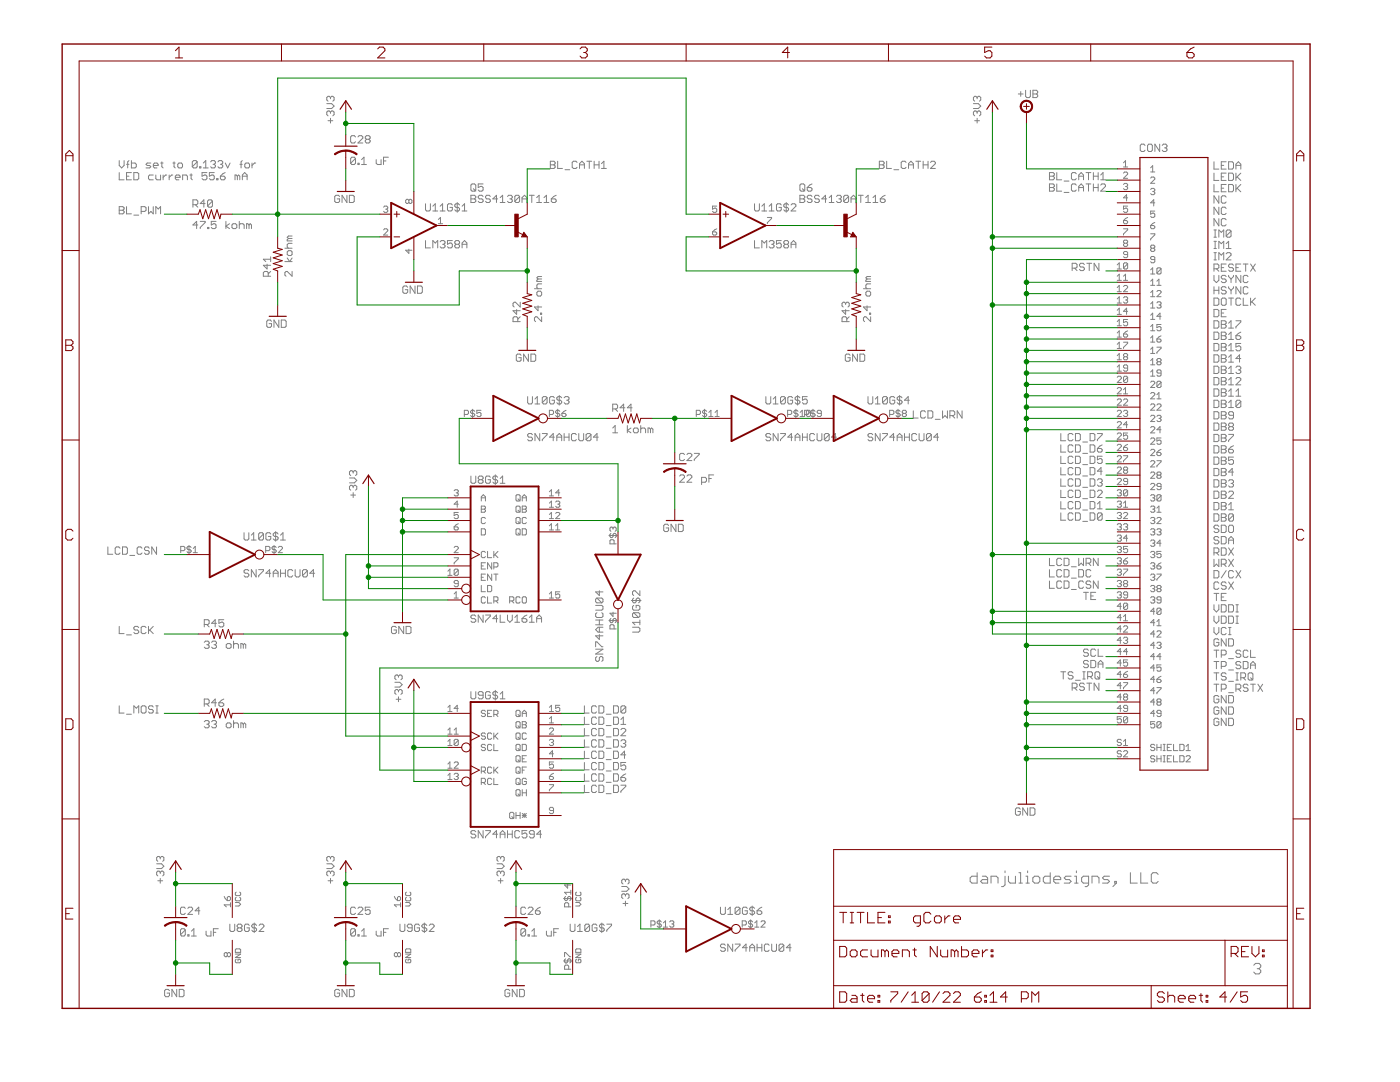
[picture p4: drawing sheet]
<svg xmlns="http://www.w3.org/2000/svg" width="279mm" height="216mm" viewBox="0 0 279 216" stroke-linecap="round" stroke-linejoin="round" font-family="sans-serif">
<g fill="none" stroke="#808080" stroke-width=".2">
<path d="M66 19.5v.2M66 19.5l-.3-.3h-.2l-.3 .3v.4l.3 .3M66 19.5l.2-.3h.2l.3 .3v.4l-.3 .3M195 19.5l-.2-.3h-.3l-.2 .3v.4l.2 .3M195 19.5v.2M195 19.5l.2-.3h.3l.2 .3v.4l-.2 .3M203.2 18.8h1M203.7 18.3v.9M204.7 18v1.2l.2 .3h.5l.2-.3v-1.2M206.1 18.8h.8M206.1 18h.8l.2 .3v.2l-.2 .3 .2 .2v.2l-.2 .3h-.8zM23.8 32v1l.5 .5 .5-.5v-1"/>
<path d="M23.8 34.4v1.5h1M25.3 32.8h.4M25.3 35.2h.4M25.7 32l-.2 .3v1.2M26.2 32v1.5h.7l.3-.2v-.5l-.3-.3h-.7M26.2 34.4h-.9v1.5h.9M26.7 34.4h.7l.3 .3v.9l-.3 .3h-.7zM30.1 32.5h-.7l-.3 .3 .3 .2h.5l.2 .3-.2 .2h-.8M30.6 34.9h-.7l-.3 .3v.4l.3 .3h.7M30.6 33h1v-.2l-.3-.3h-.5l-.2 .3v.5l.2 .2h.5M31.1 34.9v.7l.2 .3h.7v-1M32.1 32.5h.5"/>
<path d="M32.3 32.3v1l.3 .2M32.6 34.9v1M33.3 34.9h-.3l-.4 .5M33.8 34.9v1M34.5 34.9h-.3l-.4 .5M34.5 32.5h.5M34.7 32.3v1l.3 .2M35 35.4h.9v-.2l-.2-.3h-.5l-.2 .3v.4l.2 .3h.5M35.7 32.5h.5l.2 .3v.5l-.2 .2h-.5l-.2-.2v-.5zM36.4 35.9v-1h.8l.2 .3v.7M37.9 34.9h.5M38.1 34.7v.9l.3 .3"/>
<path d="M39.3 32.3v1l-.2 .2h-.5l-.2-.2M39.3 32.3l-.2-.3h-.5l-.2 .3v1M39.3 32.3l-.9 1M39.8 33.3h.3v.2h-.3zM40.6 33.5h1M40.6 32.5l.5-.5v1.5M41.3 34.4h-1v.8l.5-.3h.3l.2 .3v.4l-.2 .3h-.5l-.3-.3M42 32.3l.3-.3h.5l.2 .3v.2l-.2 .3M42.5 32.8h.3M42.8 32.8l.2 .2v.3l-.2 .2h-.5l-.3-.2M42.8 34.4h-1v.8l.5-.3h.2l.3 .3v.4l-.3 .3h-.5l-.2-.3M43.2 35.6h.3v.3h-.3z"/>
<path d="M43.5 32.3l.2-.3h.5l.2 .3v.2l-.2 .3M44 32.8h.2M44 35.2h.7l.2 .2v.2l-.2 .3h-.5l-.2-.3zM44.2 32.8l.2 .2v.3l-.2 .2h-.5l-.2-.2M44.9 34.4l-.9 .8M45 32.5l.4 1 .5-1M47.4 35.2l-.3-.3h-.2v1M47.4 35.2v.7M47.4 35.2l.2-.3 .3 .3v.7M47.9 32.8h.4M48.3 32l-.2 .3v1.2M48.4 35.2h.9"/>
<path d="M48.4 35.9v-1l.4-.5 .5 .5v1M49.1 32.5h.5l.2 .3v.5l-.2 .2h-.5l-.2-.2v-.5zM50.3 32.5v1M51 32.5h-.2l-.5 .5M65.2 20.7h1l.5 .5-.5 .5h-1M65.5 24.1h.9M66 22.4v.2M66 23.6v1M66 22.4l-.3-.3h-.2l-.3 .3v.5l.3 .2M66 22.4l.2-.3h.2l.3 .3v.5l-.3 .2M67.8 39.2l-.3-.2h-.4l-.3 .2v1l.3 .2h.4l.3-.2v-.5h-.5M69.2 39v1.4l-.9-1.4v1.4"/>
<path d="M69.7 39h.7l.3 .2v1l-.3 .2h-.7zM71 27.3l-.3-.2h-.5l-.2 .2v1l.2 .2h.5l.3-.2M71 31.6l-.3-.2h-.5l-.2 .2v1M71 31.6v1l-.3 .2h-.5l-.2-.2M71 31.6l-1 1M71.4 32.6h.3v.2h-.3zM71.4 27.3l.3-.2h.5l.2 .2v.3l-1 .9h1M72.2 31.9l.4-.5v1.4M72.2 32.8h.9M73.1 27.8l-.2-.2v-.3l.2-.2h.5l.3 .2v.3l-.3 .2M73.1 27.8l-.2 .2v.3l.2 .2h.5l.3-.2v-.3l-.3-.2M73.1 27.8h.5"/>
<path d="M75.1 31.9v.7l.2 .2h.8v-.9M76.5 32.1h.5M77.5 31.4h-1v1.4M81.6 40l-.2-.2-.4 .2v.4l.2 .2 .4-.2M81.6 40l.2-.2 .4 .2v.4l-.2 .2-.4-.2M81.6 40v.4M94 36.9l.2-.2h.5l.3 .2v1l-.3 .2h-.5l-.2-.2zM94 39h.7l.3 .2v.2l-.3 .3 .3 .2v.3l-.3 .2h-.7zM94 39.7h.7M94.5 37.7l.5 .4M96.4 36.7h-1v.7l.5-.2h.3l.2 .2v.5l-.2 .2h-.5l-.3-.2M96.4 39.2l-.2-.2h-.5l-.3 .2v.2l.3 .3h.5l.2 .2v.3l-.2 .2h-.5l-.3-.2"/>
<path d="M97.9 39.2l-.3-.2h-.5l-.2 .2v.2l.2 .3h.5l.3 .2v.3l-.3 .2h-.5l-.2-.2M99.3 39.7h-.9l.7-.7v1.4M99.8 39.4l.5-.4v1.4M101.3 39.2l.2-.2h.5l.2 .2v.2l-.2 .3M101.7 39.7h.3M102 39.7l.2 .2v.3l-.2 .2h-.5l-.2-.2M103.7 39.2l-.2-.2h-.5l-.3 .2v1M103.7 39.2v1l-.2 .2h-.5l-.3-.2M103.7 39.2l-1 1M104.2 39.7h1M105.6 39h1M106.1 39v1.4"/>
<path d="M107.1 39.4l.5-.4v1.4M108.6 39.4l.5-.4v1.4M109.8 32.2h.8l.2 .2v.3l-.2 .2 .2 .2v.3l-.2 .2h-.8zM109.8 32.9h.8M110 39.7h.8l.2 .2v.3l-.2 .2h-.5l-.3-.2zM111 39l-.5 .2-.5 .5M111.3 32.2v1.4h.9M112.8 33.9h.9M115.2 32.4l-.3-.2h-.5l-.2 .2v1l.2 .2h.5l.3-.2M115.7 32.9h.9M115.7 33.6v-.9l.4-.5 .5 .5v.9M117.1 32.2h1"/>
<path d="M117.6 32.2v1.4M118.6 32.9h.9M118.6 32.2v1.4M119.5 32.2v1.4M120 33.6h1M120 32.7l.5-.5v1.4M159.6 39h.8l.2 .2v.2l-.2 .3 .2 .2v.3l-.2 .2h-.8zM159.6 39.7h.8M159.9 36.7h.5l.2 .2v1l-.2 .2h-.5l-.3-.2v-1zM160.1 37.7l.5 .4M161.1 37.4h.7l.3 .3v.2l-.3 .2h-.5l-.2-.2zM162.1 39.2l-.3-.2h-.5l-.2 .2v.2l.2 .3h.5l.3 .2v.3l-.3 .2h-.5l-.2-.2"/>
<path d="M162.1 36.7l-1 .7M163.5 39.2l-.2-.2h-.5l-.2 .2v.2l.2 .3h.5l.2 .2v.3l-.2 .2h-.5l-.2-.2M165 39.7h-1l.7-.7v1.4M165.5 39.4l.4-.4v1.4M166.9 39.2l.3-.2h.5l.2 .2v.2l-.2 .3M167.4 39.7h.3M167.7 39.7l.2 .2v.3l-.2 .2h-.5l-.3-.2M169.4 39.2l-.3-.2h-.5l-.2 .2v1M169.4 39.2v1l-.3 .2h-.5l-.2-.2M169.4 39.2l-1 1M169.8 39.7h1M171.3 39h1"/>
<path d="M171.8 39v1.4M172.8 39.4l.4-.4v1.4M174.2 39.4l.5-.4v1.4M175.5 32.2h.7l.2 .2v.3l-.2 .2 .2 .2v.3l-.2 .2h-.7zM175.5 32.9h.7M175.7 39.7h.7l.3 .2v.3l-.3 .2h-.5l-.2-.2zM176.7 39l-.5 .2-.5 .5M177 32.2v1.4h.9M178.4 33.9h1M180.8 32.4l-.2-.2h-.5l-.2 .2v1l.2 .2h.5l.2-.2M181.3 33.6v-.9l.5-.5 .5 .5v.9M181.3 32.9h1"/>
<path d="M182.8 32.2h.9M183.3 32.2v1.4M184.2 32.9h1M184.2 32.2v1.4M185.2 32.2v1.4M185.7 32.4l.2-.2h.5l.3 .2v.3l-1 .9h1M194.3 20.7h.9l.5 .5-.5 .5h-.9M194.5 24.1h1M195 22.4v.2M195 23.6v1M195 22.4l-.2-.3h-.3l-.2 .3v.5l.2 .2M195 22.4l.2-.3h.3l.2 .3v.5l-.2 .2"/>
<path d="M209.4 34.4h.8l.2 .3v.2l-.2 .3 .2 .2v.2l-.2 .3h-.8zM209.4 35.2h.8M209.4 36.7h.8l.2 .2v.3l-.2 .2 .2 .3v.2l-.2 .2h-.8zM209.4 37.4h.8M210.9 34.4v1.5h1M210.9 36.7v1.4h1M212.4 36.1h.9M212.4 38.4h.9M214.8 36.9l-.3-.2h-.4l-.3 .2v1l.3 .2h.4l.3-.2M214.8 34.7l-.3-.3h-.4l-.3 .3v.9l.3 .3h.4l.3-.3M215.3 35.2h.9M215.3 35.9v-1l.5-.5 .4 .5v1"/>
<path d="M215.3 37.4h.9M215.3 38.1v-.9l.5-.5 .4 .5v.9M216.7 34.4h1M216.7 36.7h1M217.2 34.4v1.5M217.2 36.7v1.4M218.2 35.2h1M218.2 37.4h1M218.2 34.4v1.5M218.2 36.7v1.4M219.2 34.4v1.5M219.2 36.7v1.4"/>
<path d="M219.7 35.9h.9M219.7 36.9l.2-.2h.5l.2 .2v.3l-.9 .9h.9M219.7 34.9l.4-.5v1.5M224.2 36.8l.2-.2h.4l.2 .2-.2 .4M224.2 32.5l.4-.4v1.2M224.2 34.5l.2-.2h.4l.2 .2v.3l-.8 .8h.8M224.2 33.3h.8M224.6 37.2h.2M224.8 37.2l.2 .2-.2 .4h-.4l-.2-.2M225 39.5h-.8l.6-.6v1.2M228.5 29l-.2-.2h-.5l-.2 .2v1l.2 .2h.5l.2-.2M229.3 28.8h.4l.3 .2v1l-.3 .2h-.4l-.3-.2v-1z"/>
<path d="M229.6 37.8l.2-.2h.5l.2 .2-.2 .4M229.6 35.5l.2-.2h.5l.2 .2v.3l-.9 .8h.9M229.6 33.5l.4-.4v1.2M229.6 34.3h.9M230 38.2h.3M230.3 38.2l.2 .2-.2 .4h-.5l-.2-.2M231.4 28.8v1.4l-.9-1.4v1.4M231.9 29l.3-.2h.5l.2 .2v.3l-.2 .2M232.4 29.5h.3M232.7 29.5l.2 .2v.3l-.2 .2h-.5l-.3-.2M242.3 32.3v1.4h.9M242.3 34.5v1.5h.9"/>
<path d="M242.3 36.8v1.5h.9M243.2 39.1v1.4l-.9-1.4v1.4M243.7 33h.5M243.7 35.3h.5M243.7 37.5h.5M244.7 32.3h-1v1.4h1M244.7 34.5h-1v1.5h1M244.7 36.8h-1v1.5h1M244.7 39.3l-.2-.2h-.5l-.3 .2v1l.3 .2h.5l.2-.2M245.2 32.3h.7l.3 .2v1l-.3 .2h-.7zM245.2 34.5h.7l.3 .3v1l-.3 .2h-.7zM245.2 36.8h.7l.3 .3v.9l-.3 .3h-.7z"/>
<path d="M246.7 33h.9M246.7 33.7v-.9l.4-.5 .5 .5v.9M246.7 34.5v1.5M246.7 36.8v1.5M246.9 35.3l.7 .7M246.9 37.5l.7 .8M247.6 34.5l-.9 1M247.6 36.8l-.9 1M23.8 41.2h.7l.3 .3v.2l-.3 .3 .3 .2v.2l-.3 .3h-.7zM23.8 42h.7M25.3 41.2v1.5h.9M26.7 42.9h1"/>
<path d="M28.2 42.2h.7l.2-.2v-.5l-.2-.3h-.7v1.5M29.6 41.2v1.5l.5-.5 .5 .5v-1.5M31.1 42.7v-1.5l.5 .5 .4-.5v1.5M38.5 40.9h.7l.3-.3v-.5l-.3-.2h-.7v1.4M39 40.9l.5 .4M39.5 44.9h-1l.7-.7v1.4M40 44.2h.9v.2l-.9 1v.2M40.9 40.6h-.9l.7-.7v1.4M41.4 45.4h.3v.2h-.3zM42.4 40.1v1l-.3 .2h-.4l-.3-.2M42.4 40.1l-.3-.2h-.4l-.3 .2v1M42.4 40.1l-1 1"/>
<path d="M43.1 44.2h-.9v.7l.4-.3h.3l.2 .3v.5l-.2 .2h-.5l-.2-.2M45.1 44.2v1.4M45.8 44.6l-.7 .5 .7 .5M46.5 44.6h.5l.3 .3v.5l-.3 .2h-.5l-.2-.2v-.5zM47.8 44.9l.2-.3h.5l.2 .3v.7M47.8 44.2v1.4M49.7 44.9l-.3-.3h-.2v1M49.7 44.9v.7M49.7 44.9l.2-.3 .3 .3v.7M53.3 52.7v1l-.7-.8h1.4M53.5 55.1v-.7l-.2-.2h-.5l-.2 .2v.7h1.4M54 51.2v1"/>
<path d="M54 54.2l-.5 .5M54 51.7h-1.4l.4 .5M56.9 52.2h1.4M56.9 49.5h1.4M57.3 50.3l.3-.3h.5l.2 .3v.5l-.2 .2h-.5l-.3-.2zM57.3 51.5l.5 .7 .5-.7M57.6 47.6l-.3 .2v.3h1M57.6 47.6h.7M58.3 54.2v.9l-1-.9h-.2l-.2 .2v.5l.2 .2M58.3 48.6h-.7l-.3 .2v.5l.3 .2M58.3 47.1h-.7l-.3 .2 .3 .3M76.6 41.3l.2-.2h.4l.2 .2-.2 .4"/>
<path d="M76.6 45.9l.2-.2h.4l.2 .2v.2l-.8 .8h.8M77 41.7h.2M77.2 41.7l.2 .3-.2 .4h-.4l-.2-.2M81.4 57.3l-.3-.2h-.5l-.2 .2v1l.2 .2h.5l.3-.2v-.5h-.5M81.6 49.7v.8l-.6-.6h1.2M82.8 57.1v1.4l-.9-1.4v1.4M83.3 57.1h.7l.3 .2v1l-.3 .2h-.7zM84.9 40.7v1.2l.3 .2h.4l.3-.2v-1.2M84.9 48v1.5h1M86.4 49.5v-1.5l.5 .5 .5-.5v1.5M86.4 42.1h1M86.4 41.1l.5-.4v1.4"/>
<path d="M87.5 44.6h.8M87.5 43.8l.4-.4v1.2M87.8 48.3l.3-.3h.5l.2 .3v.2l-.2 .2M87.8 42.1h1M87.8 41.1l.5-.4v1.4M88.3 48.7h.3M88.6 48.7l.2 .3v.2l-.2 .3h-.5l-.3-.3M90.3 40.9l-.3-.2h-.5l-.2 .2v1l.2 .2h.5l.3-.2v-.5h-.5M90.3 48h-1v.7l.5-.2h.2l.3 .2v.5l-.3 .3h-.5l-.2-.3M91 48.7l-.2 .3v.2l.2 .3h.5l.2-.3v-.2l-.2-.3M91 48.7l-.2-.2v-.2l.2-.3h.5l.2 .3v.2l-.2 .2M91 48.7h.5"/>
<path d="M91.2 40.4v2M91.7 40.9l-.2-.2h-.5l-.2 .2v.2l.2 .3h.5l.2 .2v.3l-.2 .2h-.5l-.2-.2M92.2 48.7h1M92.2 49.5v-1l.5-.5 .5 .5v1M92.2 42.1h1M92.2 41.1l.5-.4v1.4M99.8 40.4h1M104.2 40.4v-1l.5-.4 .5 .4v1M106.7 57.6h1.4M107.1 40.4h1M107.4 55.7h.7M107.4 58.1h.5l.2 .3v.4l-.2 .3h-.5l-.3-.3v-.4z"/>
<path d="M107.4 55.7l-.3 .2v.3h1M108.1 56.6h-.7l-.3 .3v.5l.3 .2M108.1 55.2h-.7l-.3 .2 .3 .3M108.6 40.4h.9M142.2 46.3h.6l.2 .4-.2 .2h-.4l-.2-.2zM143 41.1h-.8v.6l.4-.2 .4 .2v.5l-.2 .2h-.4l-.2-.2M143 45.7l-.8 .6M150.6 40.7v1.2l.2 .2h.5l.3-.2v-1.2M150.6 48v1.5h1M152 49.5v-1.5l.5 .5 .5-.5v1.5M152 42.1h1M152 41.1l.5-.4v1.4"/>
<path d="M153.1 43.4h.9v.2l-.9 .8v.2M153.5 48.3l.2-.3h.5l.3 .3v.2l-.3 .2M153.5 42.1h1M153.5 41.1l.5-.4v1.4M154 48.7h.2M154.2 48.7l.3 .3v.2l-.3 .3h-.5l-.2-.3M155.9 40.9l-.2-.2h-.5l-.2 .2v1l.2 .2h.5l.2-.2v-.5h-.5M155.9 48h-.9v.7l.4-.2h.3l.2 .2v.5l-.2 .3h-.5l-.2-.3M156.7 48.7l-.3-.2v-.2l.3-.3h.4l.3 .3v.2l-.3 .2M156.7 48.7l-.3 .3v.2l.3 .3h.4l.3-.3v-.2l-.3-.3M156.7 48.7h.4M156.9 40.4v2"/>
<path d="M157.4 40.9l-.3-.2h-.4l-.3 .2v.2l.3 .3h.4l.3 .2v.3l-.3 .2h-.4l-.3-.2M157.9 48.7h.9M157.9 49.5v-1l.5-.5 .4 .5v1M157.9 40.9l.2-.2h.5l.2 .2v.2l-.9 1h.9M165.5 40.4h.9M169.8 40.4v-1l.5-.4 .5 .4v1M172.3 57.6h1.5M172.8 40.4h.9M173 55.7h.8M173 55.7l-.2 .2v.3h1M173 58.1h.5l.3 .3v.4l-.3 .3h-.5l-.2-.3v-.4zM173.8 56.6h-.8l-.2 .3v.5l.2 .2"/>
<path d="M173.8 55.2h-.8l-.2 .2 .2 .3M174.2 40.4h1M214 53.5h.7l.2-.2v-.5l-.2-.3h-.7v1.5M214.5 53.5l.4 .5M216.4 52.8l-.2-.3h-.5l-.3 .3v.2l.3 .3h.5l.2 .2v.2l-.2 .3h-.5l-.3-.3M216.9 52.5h1M217.4 52.5v1.5M219.3 52.5v1.5l-.9-1.5v1.5M223 52.9l.4-.4v1.2M223 55.1l.4-.4v1.2M223 57.4l.4-.4v1.2M223 59.6l.4-.4v1.3"/>
<path d="M223 53.7h.8M223 55.9h.8M223 58.2h.8M224.2 44h.6l.2 .4-.2 .2h-.4l-.2-.2zM224.2 55.1l.4-.4v1.2M224.2 45.7h.8v.2l-.8 .8v.2M224.2 57.2l.2-.2h.4l.2 .2v.2l-.8 .8h.8M224.2 59.4l.2-.2h.4l.2 .2-.2 .5M224.2 55.9h.8M224.4 48.5l-.2-.2 .2-.4h.4l.2 .2-.2 .4M224.4 48.5h.4M224.4 48.5l-.2 .2 .2 .5h.4l.2-.2-.2-.5"/>
<path d="M224.6 59.9h.2M224.8 59.9l.2 .2-.2 .4h-.4l-.2-.2M225 50.8h-.6l-.2-.2 .2-.4h.4l.2 .2v.8l-.2 .2h-.4l-.2-.2M225 41.1h-.8v.6l.6-.2 .2 .2v.5l-.2 .2h-.4l-.2-.2M225 52.6v.9l-.2 .2h-.4l-.2-.2M225 52.6l-.2-.1h-.4l-.2 .1v.9M225 43.4l-.8 .6M225 52.6l-.8 .9M229.6 45h.7l.2 .4-.2 .2h-.5l-.2-.2zM229.6 46.7h.9v.2l-.9 .8v.2M229.6 53.8l.4-.4v1.3M229.6 56.1l.4-.4v1.2"/>
<path d="M229.6 58.4l.4-.4v1.2M229.6 54.7h.9M229.6 56.9h.9M229.6 59.2h.9M229.8 49.5h.5M229.8 49.5l-.2-.2 .2-.4h.5l.2 .2-.2 .4M229.8 49.5l-.2 .2 .2 .5h.5l.2-.2-.2-.5M230.5 42.1h-.9v.6l.7-.2 .2 .2v.5l-.2 .2h-.5l-.2-.2M230.5 51.8h-.7l-.2-.2 .2-.4h.5l.2 .2v.8l-.2 .2h-.5l-.2-.2M230.5 40.5h-.9l.7-.6v1.2M230.5 44.4l-.9 .6M230.9 58.2l.2-.2h.4l.2 .2v.2l-.8 .8h.8"/>
<path d="M230.9 56.9h.8M230.9 56.1l.4-.4v1.2M231.7 53.6l-.2-.2h-.4l-.2 .2v.9M231.7 53.6v.9l-.2 .2h-.4l-.2-.2M231.7 53.6l-.8 .9M242.3 53.6h.7l.2-.2v-.5l-.2-.2h-.7v1.4M242.3 54.9v1l.5 .5 .4-.5v-1M242.3 57.2v1.5M242.3 59.5h.7l.2 .2v1l-.2 .2h-.7zM242.3 47.3h.5M242.3 45.9h.5M242.3 49.6h.5"/>
<path d="M242.3 48.2h.5M242.3 51.9h.5M242.3 50.4h.5M242.3 57.9h.9M242.5 45.9v1.4M242.5 48.2v1.4M242.5 50.4v1.5M242.8 53.6l.4 .5M243.2 41.3v1.5l-.9-1.5v1.5M243.2 43.6v1.5l-.9-1.5v1.5M243.2 47.3v-1.4l.5 .5 .5-.5v1.4M243.2 49.6v-1.4l.5 .4 .5-.4v1.4"/>
<path d="M243.2 51.9v-1.5l.5 .5 .5-.5v1.5M243.2 57.2v1.5M243.7 53.4h.5M244 59.5h.5l.2 .2v1l-.2 .2h-.5l-.3-.2v-1zM244.7 41.6l-.2-.3h-.5l-.3 .3v1l.3 .2h.5l.2-.2M244.7 43.9l-.2-.3h-.5l-.3 .3v.9l.3 .3h.5l.2-.3M244.7 52.7h-1v1.4h1M244.7 55.2l-.2-.3h-.5l-.3 .3v.2l.3 .3h.5l.2 .2v.3l-.2 .2h-.5l-.3-.2M244.7 57.4l-.2-.2h-.5l-.3 .2v.3l.3 .2h.5l.2 .3v.2l-.2 .3h-.5l-.3-.3M244.7 48.6l.5-.4v1.4M244.7 50.7l.2-.3h.5l.3 .3v.2l-1 1h1M244.7 49.6h1"/>
<path d="M245.2 54.9v.3l.5 .5M245.2 57.2v.2l.5 .5M245.2 59.5h1M245.7 46.1v1l-.3 .2h-.5l-.2-.2M245.7 46.1l-.3-.2h-.5l-.2 .2v1M245.7 55.7v.7M245.7 57.9v.8M245.7 59.5v1.4M245.7 46.1l-1 1M246.2 52.9l-.3-.2h-.5l-.2 .2v.3l.2 .2h.5l.3 .2v.3l-.3 .2h-.5l-.2-.2M246.2 54.9v.3l-.5 .5M246.2 57.2v.2l-.5 .5"/>
<path d="M246.7 53.4h.4M247.6 52.7h-.9v1.4h.9M247.6 54.9v1.5l-.9-1.5v1.5M247.6 57.2v1.5l-.9-1.5v1.5M247.6 59.7l-.2-.2h-.5l-.2 .2v1l.2 .2h.5l.2-.2M248.1 52.7h1M248.1 59.5v1.4h1M248.6 52.7v1.4M249.1 55.2l-.3-.3h-.5l-.2 .3v1l.2 .2h.5l.3-.2M249.1 57.4l-.3-.2h-.5l-.2 .2v1l.2 .3h.5l.3-.3M249.6 52.7l.9 1.4M249.6 59.5v1.4"/>
<path d="M250.5 52.7l-.9 1.4M250.5 59.5l-.9 1M54.2 64.1l-.2-.2h-.5l-.3 .2v1l.3 .2h.5l.2-.2v-.5h-.5M55.6 63.9v1.4l-.9-1.4v1.4M56.1 63.9h.8l.2 .2v1l-.2 .2h-.8zM103.1 61.8v.9l-.7-.7h1.4M103.3 64.2v-.7l-.2-.3h-.5l-.2 .3v.7h1.4M103.8 60.3v1l-.9-1h-.3l-.2 .2v.5l.2 .3M103.8 63.2l-.5 .5M104 70.9l-.2-.2h-.5l-.3 .2v1l.3 .2h.5l.2-.2v-.5h-.5M105.3 79.1v1.2l.2 .3h.5l.3-.3v-1.2M105.5 70.7v1.4l-1-1.4v1.4"/>
<path d="M106 70.7h.7l.2 .2v1l-.2 .2h-.7zM106.8 79.6l.4-.5v1.5M107.4 61v1l-.7-.7h1.4M107.9 62.5h.2v.2h-.2zM108.1 63.2v1l-1-1h-.2l-.2 .3v.4l.2 .3M109.2 79.4v.9l-.3 .3h-.4l-.3-.3M109.2 79.4l-.3-.3h-.4l-.3 .3v.9M109.2 79.4l-1 .9M110.6 79.4l-.2-.3h-.5l-.2 .3v.9l.2 .3h.5l.2-.3v-.4h-.4M111.6 78.9v1.9M112.1 79.4l-.2-.3h-.5l-.3 .3v.2l.3 .3h.5l.2 .2v.2l-.2 .3h-.5l-.3-.3M112.6 79.4l.2-.3h.5l.3 .3v.2l-.3 .3"/>
<path d="M113.1 79.9h.2M113.3 79.9l.3 .2v.2l-.3 .3h-.5l-.2-.3M152.8 79.1v1.2l.3 .3h.5l.2-.3v-1.2M154.3 79.6l.5-.5v1.5M156.7 79.4v.9l-.2 .3h-.5l-.2-.3M156.7 79.4l-.2-.3h-.5l-.2 .3v.9M156.7 79.4l-.9 .9M158.2 79.4l-.3-.3h-.4l-.3 .3v.9l.3 .3h.4l.3-.3v-.4h-.5M159.2 78.9v1.9M159.6 79.4l-.2-.3h-.5l-.2 .3v.2l.2 .3h.5l.2 .2v.2l-.2 .3h-.5l-.2-.3M161.1 79.1h-1v.8l.5-.3h.3l.2 .3v.4l-.2 .3h-.5l-.3-.3M168.8 60.5l.2-.2h.2l.3 .2v.5l-.3 .3"/>
<path d="M168.8 61.8v.9l-.8-.7h1.5M168.8 60.5l-.3-.2h-.2l-.3 .2v.5l.3 .3M168.8 60.5v.3M169 64.2v-.7l-.2-.3h-.5l-.3 .3v.7h1.5M169.5 63.2l-.5 .5M169.7 70.9l-.3-.2h-.5l-.2 .2v1l.2 .2h.5l.3-.2v-.5h-.5M171.1 70.7v1.4l-.9-1.4v1.4M171.6 70.7h.7l.3 .2v1l-.3 .2h-.7zM173 61v1l-.7-.7h1.5M173.2 79.1v1.2l.3 .3h.4l.3-.3v-1.2M173.5 62.5h.3v.2h-.3zM173.8 63.2v1l-1-1h-.2l-.3 .3v.4l.3 .3"/>
<path d="M174.7 79.6l.5-.5v1.5M177.1 79.4v.9l-.2 .3h-.5l-.3-.3M177.1 79.4l-.2-.3h-.5l-.3 .3v.9M177.1 79.4l-1 .9M178.6 79.4l-.3-.3h-.5l-.2 .3v.9l.2 .3h.5l.3-.3v-.4h-.5M179.5 78.9v1.9M180 79.4l-.2-.3h-.5l-.3 .3v.2l.3 .3h.5l.2 .2v.2l-.2 .3h-.5l-.3-.3M181.5 79.9h-1l.8-.8v1.5M223 62.7h.8M223 75.3l.2-.2h.4l.2 .2v.2l-.8 .8h.8M223 77.6l.2-.3h.4l.2 .3v.2l-.8 .8h.8M223 79.8l.2-.2h.4l.2 .2v.2l-.8 .9h.8"/>
<path d="M223 61.9l.4-.4v1.2M223 64.2l.4-.4v1.2M223 66.4l.4-.4v1.3M223 68.7l.4-.4v1.2M223 71l.4-.5v1.3M223 73.2l.4-.4v1.3M223 60.5h.8M223 65h.8M223 67.3h.8M223 69.5h.8M223 71.8h.8M223 74.1h.8"/>
<path d="M224.2 77.8l.4-.5v1.3M224.2 66.7h.6l.2 .4-.2 .2h-.4l-.2-.2zM224.2 68.3h.8v.2l-.8 .8v.2M224.2 79.8l.2-.2h.4l.2 .2v.2l-.8 .9h.8M224.2 78.6h.8M224.4 71.2l-.2-.2 .2-.5h.4l.2 .3-.2 .4M224.4 71.2l-.2 .2 .2 .4h.4l.2-.2-.2-.4M224.4 71.2h.4M225 75.3v.8l-.2 .2h-.4l-.2-.2M225 63.8h-.8v.6l.6-.2 .2 .2v.4l-.2 .2h-.4l-.2-.2M225 73.4h-.6l-.2-.2 .2-.4h.4l.2 .2v.9l-.2 .2h-.4l-.2-.2M225 62.1h-.8l.6-.6v1.2"/>
<path d="M225 75.3l-.2-.2h-.4l-.2 .2v.8M225 66l-.8 .7M225 75.3l-.8 .8M229.6 76.3l.2-.2h.5l.2 .2v.2l-.9 .8h.9M229.6 78.5l.2-.2h.5l.2 .2v.3l-.9 .8h.9M229.6 60.6l.4-.4v1.3M229.6 62.9l.4-.4v1.2M229.6 65.2l.4-.5v1.3M229.6 67.4l.4-.4v1.3M229.6 69.7l.4-.4v1.2M229.6 72l.4-.5v1.3M229.6 74.2l.4-.4v1.3"/>
<path d="M229.6 61.5h.9M229.6 63.7h.9M229.6 66h.9M229.6 68.3h.9M229.6 70.5h.9M229.6 72.8h.9M229.6 75.1h.9M230.9 69.3h.8v.2l-.8 .8v.2M230.9 67.6h.6l.2 .5-.2 .2h-.4l-.2-.2zM230.9 60.4l.2-.2h.4l.2 .2-.2 .5M230.9 78.8l.4-.5v1.3M230.9 79.6h.8"/>
<path d="M231.1 72.2l-.2-.2 .2-.5h.4l.2 .3-.2 .4M231.1 72.2l-.2 .2 .2 .4h.4l.2-.2-.2-.4M231.1 72.2h.4M231.3 60.9h.2M231.5 60.9l.2 .2-.2 .4h-.4l-.2-.2M231.7 74.4h-.6l-.2-.2 .2-.4h.4l.2 .2v.8l-.2 .3h-.4l-.2-.3M231.7 76.3l-.2-.2h-.4l-.2 .2v.8M231.7 64.7h-.8v.7l.6-.2 .2 .2v.4l-.2 .2h-.4l-.2-.2M231.7 76.3v.8l-.2 .2h-.4l-.2-.2M231.7 63.1h-.8l.6-.6v1.2M231.7 67l-.8 .6M231.7 76.3l-.8 .8"/>
<path d="M242.3 61.7h.7l.2 .3v.9l-.2 .3h-.7zM242.3 64h.7l.2 .2v1l-.2 .3h-.7zM242.3 66.3h.7l.2 .2v1l-.2 .2h-.7zM242.3 68.5h.7l.2 .3v.9l-.2 .3h-.7zM242.3 70.8h.7l.2 .3v.9l-.2 .3h-.7zM242.3 73.1h.7l.2 .2v1l-.2 .2h-.7zM242.3 75.3h.7l.2 .3v.9l-.2 .3h-.7zM242.3 77.6h.7l.2 .3v.9l-.2 .3h-.7zM242.3 79.9h.7l.2 .2v1l-.2 .2h-.7zM243.7 64h.8l.2 .2v.3l-.2 .2 .2 .3v.2l-.2 .3h-.8zM243.7 66.3h.8l.2 .2v.3l-.2 .2 .2 .2v.3l-.2 .2h-.8zM243.7 68.5h.8l.2 .3v.2l-.2 .3 .2 .2v.2l-.2 .3h-.8z"/>
<path d="M243.7 70.8h.8l.2 .3v.2l-.2 .2 .2 .3v.2l-.2 .3h-.8zM243.7 73.1h.8l.2 .2v.3l-.2 .2 .2 .2v.3l-.2 .2h-.8zM243.7 75.3h.8l.2 .3v.2l-.2 .3 .2 .2v.2l-.2 .3h-.8zM243.7 77.6h.8l.2 .3v.2l-.2 .2 .2 .3v.2l-.2 .3h-.8zM243.7 79.9h.8l.2 .2v.2l-.2 .3 .2 .2v.3l-.2 .2h-.8zM243.7 62.5h.5M243.7 64.7h.8M243.7 67h.8M243.7 69.3h.8M243.7 71.5h.8M243.7 73.8h.8M243.7 76.1h.8"/>
<path d="M243.7 78.3h.8M244.7 61.7h-1v1.5h1M245.2 64.5l.5-.5v1.5M245.2 66.8l.5-.5v1.4M245.2 69l.5-.5v1.5M245.2 71.3l.5-.5v1.5M245.2 73.6l.5-.5v1.4M245.2 75.8l.5-.5v1.5M245.2 78.1l.5-.5v1.5M245.2 65.5h1M245.2 67.7h1M245.2 70h1"/>
<path d="M245.2 72.3h1M245.2 74.5h1M245.2 76.8h1M245.2 79.1h1M246.7 64h.9v.2l-.9 1v.3M246.7 67h.7l.2 .2v.3l-.2 .2h-.5l-.2-.2zM246.7 73.3l.2-.2h.5l.2 .2v.3l-.2 .2M246.7 75.6l.2-.3h.5l.2 .3v.2l-.9 1h.9M246.7 79.1h.9M246.7 78.1l.4-.5v1.5M247.1 73.8h.3M247.4 73.8l.2 .2v.3l-.2 .2h-.5l-.2-.2"/>
<path d="M247.6 68.5h-.9v.8l.4-.3h.3l.2 .3v.4l-.2 .3h-.5l-.2-.3M247.6 66.3l-.9 .7M247.6 71.5h-.9l.7-.7v1.5M249.8 60.2l.7 .7M69.7 95.4h1l.5 .5-.5 .5h-1M70 98.8h1M70.5 94.2v.2M70.5 97.1v.2M70.5 98.3v1M70.5 97.1l-.3-.3h-.2l-.3 .3v.5l.3 .2M70.5 94.2l-.3-.3h-.2l-.3 .3v.5l.3 .2M70.5 97.1l.2-.3h.3l.2 .3v.5l-.2 .2"/>
<path d="M70.5 94.2l.2-.3h.3l.2 .3v.5l-.2 .2M90.6 97.9l.2-.2h.4l.3 .2-.3 .4M91 98.3h.2M91.2 98.3l.3 .3-.3 .4h-.4l-.2-.2M92.7 82.7h.6l.2-.2v-.4l-.2-.2h-.6v1.2M94 95v1.2l.2 .2h.5l.3-.2v-1.2M94.3 81.7v1.6M94.7 82.1l-.2-.2h-.4l-.2 .2 .2 .4h.4l.2 .2-.2 .4h-.4l-.2-.2M95.7 95.7l-.3 .2v.3l.3 .2h.5l.2-.2v-.3l-.2-.2M95.7 95.7l-.3-.2v-.3l.3-.2h.5l.2 .2v.3l-.2 .2M95.7 95.7h.5M96 81.9h-.8v.6l.6-.2 .2 .2v.4l-.2 .2h-.4l-.2-.2"/>
<path d="M96.1 100v-.9l.4-.4 .4 .4v.9M96.1 99.3h.8M97.9 95.2l-.3-.2h-.5l-.2 .2v1l.2 .2h.5l.3-.2v-.5h-.5M98.8 94.7v2M99.3 95.2l-.2-.2h-.5l-.2 .2v.3l.2 .2h.5l.2 .2v.3l-.2 .2h-.5l-.2-.2M99.8 96.4h1M99.8 95.5l.5-.5v1.4M103.2 98.7h.4l.2 .2v.9l-.2 .2h-.4l-.2-.2v-.9zM103.4 99.5l.4 .5M104.2 99.3h.9M104.2 100v-.9l.4-.4 .5 .4v.9M106.3 86.7l-.3-.2h-.5l-.2 .2v.3l.2 .2h.5l.3 .3v.2l-.3 .2h-.5l-.2-.2"/>
<path d="M106.8 80.6h.9M107.7 86.5v1.4l-.9-1.4v1.4M108.2 86.5h1v.2l-1 1v.2M109.6 82.7h.7l.2-.2v-.4l-.2-.2h-.7v1.2M109.6 99h.9M109.6 98.1l.4-.4v1.3M110.6 87.2h-.9l.7-.7v1.4M111.1 87.2h1M111.1 87.9v-.9l.5-.5 .5 .5v.9M111.3 81.7v1.6M111.7 82.1l-.2-.2h-.4l-.2 .4 .2 .2h.4l.2 .4-.2 .2h-.4l-.2-.2M111.7 98.3h-.8l.6-.6v1.3"/>
<path d="M112.1 82.5h.7l.2 .4-.2 .2h-.4l-.3-.2zM112.6 87.2h1M112.6 86.5v1.4M113 81.9l-.9 .6M113.6 86.5v1.4M115 86.7l-.2-.2h-.5l-.3 .2v1l.3 .2h.5l.2-.2M115.5 86.5v1.2l.3 .2h.4l.3-.2v-1.2M117.9 86.7l-.2-.2h-.5l-.2 .2v1M117.9 86.7v1l-.2 .2h-.5l-.2-.2M117.9 86.7l-.9 1M119.4 87.2h-1l.7-.7v1.4M122.3 81.6h.7l.3-.2v-.5l-.3-.3h-.7v1.5"/>
<path d="M122.3 85.4l.5-.5v1.5M122.3 86.4h1M122.8 81.6l.5 .5M124.7 81.4h-1l.8-.8v1.5M125.2 84.9v1.5M125.9 85.4l-.7 .5 .7 .5M126.2 81.4h-1l.7-.8v1.5M126.4 85.6l.3-.2h.4l.3 .2v.5l-.3 .3h-.4l-.3-.3zM127.9 85.6l.2-.2h.5l.2 .2v.8M127.9 84.9v1.5M129.8 85.6l-.2-.2h-.3v1M129.8 85.6v.8"/>
<path d="M129.8 85.6l.2-.2 .3 .2v.8M135.6 95l.3-.2h.5l.2 .2v.2l-1 1h1M136.6 90.7l-.2-.2h-.5l-.3 .2v1l.3 .2h.5l.2-.2M137.1 90.7l.2-.2h.5l.3 .2v.3l-1 .9h1M137.1 95l.2-.2h.5l.3 .2v.2l-1 1h1M138.6 90.5h.9v.2l-.9 1v.2M139 82.7h.6l.2-.2v-.4l-.2-.2h-.6v1.2M140 96.2h.7l.3-.2v-.5l-.3-.3h-.7v1.5M140.6 81.7v1.6M141 82.1l-.2-.2h-.4l-.2 .4 .2 .2h.4l.2 .4-.2 .2h-.4l-.2-.2M141.5 83.1h.8M141.5 82.3l.4-.4v1.2"/>
<path d="M141.5 95.5h.5M142.4 94.8h-.9v1.4M142.7 83.1h.8M142.7 82.3l.4-.4v1.2M153.8 86.7l-.2-.2h-.5l-.3 .2v.3l.3 .2h.5l.2 .3v.2l-.2 .2h-.5l-.3-.2M154.3 80.6h1M155.3 86.5v1.4l-1-1.4v1.4M155.8 86.5h.9v.2l-.9 1v.2M157.2 82.7h.6l.2-.2v-.4l-.2-.2h-.6v1.2M158.2 87.2h-1l.7-.7v1.4M158.7 87.2h.9M158.7 87.9v-.9l.5-.5 .4 .5v.9"/>
<path d="M158.8 81.7v1.6M159.3 82.1l-.3-.2h-.4l-.2 .4 .2 .2h.4l.3 .4-.3 .2h-.4l-.2-.2M159.7 83.1h.8M159.7 82.3l.4-.4v1.2M160.1 87.2h1M160.1 86.5v1.4M161.1 86.5v1.4M161.1 81.9l-.2 .2v.8M161.2 81.9l.2 .2v.4l-.2 .2h-.6M161.8 82.1l-.3-.2h-.9v1.2M161.8 82.1v.8l-.3 .2h-.4l-.2-.2M161.8 82.1l-.9 .8"/>
<path d="M162.2 81.7v1.6M162.6 86.7l-.3-.2h-.5l-.2 .2v1l.2 .2h.5l.3-.2M162.7 82.1l-.2-.2h-.5l-.2 .4 .2 .2h.5l.2 .4-.2 .2h-.5l-.2-.2M163.1 86.5v1.2l.2 .2h.5l.2-.2v-1.2M163.9 82.5h-.6l-.2-.2 .2-.4h.4l.2 .2v.8l-.2 .2h-.4l-.2-.2M165.5 86.7l-.3-.2h-.4l-.3 .2v1M165.5 86.7v1l-.3 .2h-.4l-.3-.2M165.5 86.7l-1 1M166.9 87.2h-.9l.7-.7v1.4M174.2 86.7l-.3-.2h-.4l-.3 .2v.3l.3 .2h.4l.3 .3v.2l-.3 .2h-.4l-.3-.2M174.7 80.6h.9M175.6 86.5v1.4l-.9-1.4v1.4"/>
<path d="M176.1 86.5h1v.2l-1 1v.2M177.5 82.7h.7l.2-.2v-.4l-.2-.2h-.7v1.2M178.6 87.2h-1l.7-.7v1.4M179 87.2h1M179 87.9v-.9l.5-.5 .5 .5v.9M179.2 81.7v1.6M179.6 82.1l-.2-.2h-.4l-.2 .4 .2 .2h.4l.2 .4-.2 .2h-.4l-.2-.2M180.3 82.5l-.2-.2 .2-.4h.4l.2 .2-.2 .4M180.3 82.5l-.2 .2 .2 .4h.4l.2-.2-.2-.4M180.3 82.5h.4M180.5 87.2h1M180.5 86.5v1.4"/>
<path d="M181.5 86.5v1.4M182.3 82v1.4h.9M182.9 86.7l-.2-.2h-.5l-.2 .2v1l.2 .2h.5l.2-.2M183.4 86.5v1.2l.3 .2h.4l.3-.2v-1.2M184.7 82.2l-.2-.2h-.5l-.3 .2v1l.3 .2h.5l.2-.2M185.2 82h.7l.3 .2v1l-.3 .2h-.7zM185.9 86.7l-.3-.2h-.5l-.2 .2v1M185.9 86.7v1l-.3 .2h-.5l-.2-.2M185.9 86.7l-1 1M186.6 83.7h1M187.3 87.2h-.9l.7-.7v1.4M188.1 82v1.4l.5-.5 .5 .5v-1.4"/>
<path d="M189.6 82.9h.7l.2-.2v-.5l-.2-.2h-.7v1.4M190.1 82.9l.4 .5M192 82v1.4l-1-1.4v1.4M211.7 86.5v1.4h1M211.7 88.8v1.4h1M211.7 91v1.5h1M211.7 93.3v1.4h1M211.7 95.5v1.5h1M211.7 97.8v1.5h1M214.1 95.8l-.2-.3h-.5l-.2 .3v1l.2 .2h.5l.2-.2M214.1 98.1l-.2-.3h-.5l-.2 .3v.9l.2 .3h.5l.2-.3M214.1 86.7l-.2-.2h-.5l-.2 .2v1l.2 .2h.5l.2-.2"/>
<path d="M214.1 93.5l-.2-.2h-.5l-.2 .2v1l.2 .2h.5l.2-.2M214.1 89l-.2-.2h-.5l-.2 .2v1l.2 .2h.5l.2-.2M214.1 91.3l-.2-.3h-.5l-.2 .3v.9l.2 .3h.5l.2-.3M214.6 88.8h.7l.3 .2v1l-.3 .2h-.7zM214.6 86.5h.7l.3 .2v1l-.3 .2h-.7zM214.6 93.3h.7l.3 .2v1l-.3 .2h-.7zM214.6 91h.7l.3 .3v.9l-.3 .3h-.7zM214.6 95.5h.7l.3 .3v1l-.3 .2h-.7zM214.6 97.8h.7l.3 .3v.9l-.3 .3h-.7zM216.1 95h.9M216.1 90.5h.9M216.1 99.5h.9"/>
<path d="M216.1 97.2h.9M216.1 92.7h.9M216.1 88.2h.9M217.6 86.5h.7l.2 .2v1l-.2 .2h-.7zM217.6 88.8h.7l.2 .2v1l-.2 .2h-.7zM217.6 91h.7l.2 .3v.9l-.2 .3h-.7zM217.6 97.8h.7l.2 .3v.9l-.2 .3h-.7zM217.6 93.3h.7l.2 .2v1l-.2 .2h-.7zM217.6 95.5h.7l.2 .3v1l-.2 .2h-.7zM219 89.5h.7l.3 .2v.3l-.3 .2h-.5l-.2-.2zM219 86.5h1v.2l-1 1v.2M219 95.8l.2-.3h.5l.3 .3v.2l-.3 .3"/>
<path d="M219 98.1l.2-.3h.5l.3 .3v.2l-1 1h1M219.5 96.3h.2M219.7 96.3l.3 .2v.3l-.3 .2h-.5l-.2-.2M220 91h-1v.8l.5-.3h.2l.3 .3v.4l-.3 .3h-.5l-.2-.3M220 94h-1l.7-.7v1.4M220 88.8l-1 .7M223 97.9l.2-.2h.4l.2 .2-.2 .4M223 82.1l.2-.2h.4l.2 .2v.2l-.8 .8h.8M223 84.3l.2-.2h.4l.2 .2v.3l-.8 .8h.8M223 86.6l.2-.2h.4l.2 .2v.2l-.8 .9h.8M223 88.9l.2-.2h.4l.2 .2v.2l-.8 .8h.8M223 91.1l.2-.2h.4l.2 .2v.2l-.8 .9h.8"/>
<path d="M223 93.4l.2-.2h.4l.2 .2v.2l-.8 .8h.8M223 95.7l.2-.2h.4l.2 .2v.2l-.8 .8h.8M223.4 98.3h.2M223.6 98.3l.2 .3-.2 .4h-.4l-.2-.2M224.2 82.1l.2-.2h.4l.2 .2-.2 .4M224.2 89.3h.6l.2 .4-.2 .2h-.4l-.2-.2zM224.2 90.9h.8v.2l-.8 .9v.2M224.4 93.8l-.2 .2 .2 .4h.4l.2-.2-.2-.4M224.4 93.8l-.2-.2 .2-.4h.4l.2 .2-.2 .4M224.4 93.8h.4M224.6 82.5h.2M224.8 82.5l.2 .2-.2 .4h-.4l-.2-.2"/>
<path d="M225 86.4h-.8v.6l.6-.2 .2 .2v.4l-.2 .3h-.4l-.2-.3M225 96.1h-.6l-.2-.2 .2-.4h.4l.2 .2v.8l-.2 .2h-.4l-.2-.2M225 97.9v.9l-.2 .2h-.4l-.2-.2M225 84.8h-.8l.6-.7v1.3M225 97.9l-.2-.2h-.4l-.2 .2v.9M225 88.7l-.8 .6M225 97.9l-.8 .9M229.6 85.3l.2-.2h.5l.2 .2v.3l-.9 .8h.9M229.6 87.6l.2-.2h.5l.2 .2v.2l-.9 .8h.9M229.6 80.8l.2-.2h.5l.2 .2v.2l-.9 .9h.9M229.6 83.1l.2-.2h.5l.2 .2v.2l-.9 .8h.9M229.6 89.9l.2-.2h.5l.2 .2v.2l-.9 .8h.9"/>
<path d="M229.6 92.1l.2-.2h.5l.2 .2v.2l-.9 .9h.9M229.6 94.4l.2-.2h.5l.2 .2v.2l-.9 .8h.9M229.6 96.7l.2-.2h.5l.2 .2v.2l-.9 .8h.9M229.6 98.9l.2-.2h.5l.2 .2-.2 .4M230 99.3h.3M230.3 99.3l.2 .2-.2 .5h-.5l-.2-.2M230.9 80.8l.2-.2h.4l.2 .2v.2l-.8 .9h.8M230.9 83.1l.2-.2h.4l.2 .2-.2 .4M230.9 91.9h.8v.2l-.8 .9v.2M230.9 90.3h.6l.2 .4-.2 .2h-.4l-.2-.2zM231.1 94.8l-.2-.2 .2-.4h.4l.2 .2-.2 .4M231.1 94.8l-.2 .2 .2 .4h.4l.2-.2-.2-.4"/>
<path d="M231.1 94.8h.4M231.3 83.5h.2M231.5 83.5l.2 .2-.2 .4h-.4l-.2-.2M231.7 89.7l-.8 .6M231.7 97.1h-.6l-.2-.2 .2-.4h.4l.2 .2v.8l-.2 .2h-.4l-.2-.2M231.7 87.4h-.8v.6l.6-.2 .2 .2v.4l-.2 .2h-.4l-.2-.2M231.7 98.9l-.2-.2h-.4l-.2 .2v.9M231.7 98.9v.9l-.2 .2h-.4l-.2-.2M231.7 85.7h-.8l.6-.6v1.3M231.7 98.9l-.8 .9M242.3 82.1h.7l.2 .3v1l-.2 .2h-.7zM242.3 84.4h.7l.2 .2v1l-.2 .3h-.7z"/>
<path d="M242.3 86.7h.7l.2 .2v1l-.2 .2h-.7zM242.3 88.9h.7l.2 .3v.9l-.2 .3h-.7zM242.3 91.2h.7l.2 .2v1l-.2 .2h-.7zM242.3 93.5h.7l.2 .2v1l-.2 .2h-.7zM242.3 95.7h.7l.2 .3v.9l-.2 .3h-.7zM242.3 98h.7l.2 .2v1l-.2 .2h-.7zM243.7 82.1h.8l.2 .3v.2l-.2 .3 .2 .2v.3l-.2 .2h-.8zM243.7 84.4h.8l.2 .2v.3l-.2 .2 .2 .3v.2l-.2 .3h-.8zM243.7 86.7h.8l.2 .2v.3l-.2 .2 .2 .2v.3l-.2 .2h-.8zM243.7 88.9h.8l.2 .3v.2l-.2 .3 .2 .2v.2l-.2 .3h-.8zM243.7 91.2h.8l.2 .2v.3l-.2 .2 .2 .3v.2l-.2 .2h-.8zM243.7 93.5h.8l.2 .2v.3l-.2 .2 .2 .2v.3l-.2 .2h-.8z"/>
<path d="M243.7 95.7h.8l.2 .3v.2l-.2 .3 .2 .2v.2l-.2 .3h-.8zM243.7 98h.8l.2 .2v.3l-.2 .2 .2 .3v.2l-.2 .2h-.8zM243.7 80.6h.8M243.7 82.9h.8M243.7 85.1h.8M243.7 87.4h.8M243.7 89.7h.8M243.7 91.9h.8M243.7 94.2h.8M243.7 96.5h.8M243.7 98.7h.8M245.2 86.7h1v.2l-1 1v.2"/>
<path d="M245.2 89.7h.7l.3 .2v.2l-.3 .3h-.5l-.2-.3zM245.2 96l.2-.3h.5l.3 .3v.2l-.3 .3M245.2 98.2l.2-.2h.5l.3 .2v.3l-1 .9h1M245.2 80.3l.5-.4v1.4M245.2 81.3h1M245.4 85.1l-.2-.2v-.3l.2-.2h.5l.3 .2v.3l-.3 .2M245.4 85.1l-.2 .3v.2l.2 .3h.5l.3-.3v-.2l-.3-.3M245.4 85.1h.5M245.7 96.5h.2M245.9 96.5l.3 .2v.2l-.3 .3h-.5l-.2-.3M246.2 82.9h-.8l-.2-.3v-.2l.2-.3h.5l.3 .3v1l-.3 .2h-.5l-.2-.2M246.2 91.2h-1v.7l.5-.2h.2l.3 .2v.5l-.3 .2h-.5l-.2-.2"/>
<path d="M246.2 88.9l-.5 .3-.5 .5M246.2 94.2h-1l.7-.7v1.4M247.6 80.1l-.2-.2h-.5l-.2 .2v1M247.6 80.1v1l-.2 .2h-.5l-.2-.2M247.6 80.1l-.9 1M21.5 109.1v1.5h1M24 109.4l-.3-.3h-.5l-.2 .3v.9l.2 .3h.5l.3-.3M24.4 109.1h.8l.2 .3v.9l-.2 .3h-.8zM25.9 110.8h1M28.3 109.4l-.2-.3h-.5l-.2 .3v.9l.2 .3h.5l.2-.3M29.8 109.4l-.3-.3h-.4l-.3 .3v.2l.3 .3h.4l.3 .2v.2l-.3 .3h-.4l-.3-.3M31.2 109.1v1.5l-.9-1.5v1.5"/>
<path d="M36.1 109.9h.6l.2-.2v-.5l-.2-.2h-.6v1.3M37.7 108.8v1.7M38.1 109.2l-.2-.2h-.4l-.2 .5 .2 .2h.4l.2 .4-.2 .2h-.4l-.2-.2M38.6 110.3h.8M38.6 109.5l.4-.5v1.3M48.7 106.3v1.2l.2 .3h.5l.3-.3v-1.2M49.7 113.9l-.3-.2h-.5l-.2 .2v.3l.2 .2h.5l.3 .2v.3l-.3 .2h-.5l-.2-.2M50.2 107.8h.9M50.2 106.8l.4-.5v1.5M51.1 113.7v1.4l-.9-1.4v1.4M51.6 113.7h1v.2l-1 1v.2M52.6 106.6v.9l-.3 .3h-.4l-.3-.3"/>
<path d="M52.6 106.6l-.3-.3h-.4l-.3 .3v.9M52.6 106.6l-1 .9M53 109.9h.7l.2-.2v-.5l-.2-.2h-.7v1.3M54 106.6l-.2-.3h-.5l-.2 .3v.9l.2 .3h.5l.2-.3v-.5h-.4M54 114.4h-.9l.7-.7v1.4M54.5 114.4h1M54.5 115.1v-.9l.5-.5 .5 .5v.9M54.7 108.8v1.7M55 106.1v1.9M55.1 109.2l-.2-.2h-.4l-.2 .5 .2 .2h.4l.2 .4-.2 .2h-.4l-.2-.2M55.5 106.6l-.2-.3h-.5l-.3 .3v.2l.3 .2h.5l.2 .3v.2l-.2 .3h-.5l-.3-.3M55.5 109.2l.2-.2h.5l.2 .2v.3l-.9 .8h.9"/>
<path d="M56 107.8h1M56 114.4h1M56 113.7v1.4M56 106.8l.5-.5v1.5M57 113.7v1.4M58.4 113.9l-.2-.2h-.5l-.3 .2v1l.3 .2h.5l.2-.2M58.9 113.7v1.2l.3 .2h.4l.3-.2v-1.2M61.3 113.9l-.2-.2h-.5l-.2 .2v1M61.3 113.9v1l-.2 .2h-.5l-.2-.2M61.3 113.9l-.9 1M62.8 114.4h-1l.7-.7v1.4M89.4 114.8h.8"/>
<path d="M89.4 114l.4-.4v1.2M90.6 119.3h.9M90.6 105.1h.6l.3 .5-.3 .1h-.4l-.2-.1zM90.6 109.2l.2-.2h.4l.3 .2v.3l-.9 .8h.9M90.6 111.3h.9v.2l-.9 .8v.2M90.6 118.5l.4-.4v1.2M91.5 113.8l-.9 .8M91.5 100.6h-.9l.6-.6v1.2M91.5 102.3h-.9v.6l.6-.2 .3 .2v.4l-.3 .2h-.4l-.2-.2M91.5 113.8l-.3-.2h-.4l-.2 .2v.8M91.5 116.5h-.7l-.2-.3 .2-.4h.4l.3 .2v.9l-.3 .2h-.4l-.2-.2M91.5 113.8v.8l-.3 .2h-.4l-.2-.2"/>
<path d="M91.5 104.5l-.9 .6M96.1 101h.6l.2 .2-.2 .4 .2 .4-.2 .2h-.6zM96.1 105.5h.6l.2 .2v.9l-.2 .1h-.6zM96.1 101.6h.6M96.1 112.9h.4M96.1 115.2h.4M96.1 116.8v1.3h.8M96.9 103.4l-.2-.1h-.4l-.2 .1v.9l.2 .2h.4l.2-.2M96.9 119.3l-.2-.2h-.4l-.2 .2v.8l.2 .2h.4l.2-.2M96.9 110.2l-.2-.2h-.4l-.2 .2v.9l.2 .2h.4l.2-.2M96.9 112.3h-.8v1.2h.8M96.9 114.6h-.8v1.2h.8"/>
<path d="M97.3 110v1.3h.8M97.3 116.8h.6l.2 .2v.9l-.2 .2h-.6zM97.3 119.1v1.2h.8M98.1 112.3v1.2l-.8-1.2v1.2M98.1 114.6v1.2l-.8-1.2v1.2M98.6 113.1h.6l.2-.2v-.4l-.2-.2h-.6v1.2M98.6 114.6h.8M98.6 119.9h.6l.2-.2v-.4l-.2-.2h-.6v1.2M98.6 110v1.3M98.8 110.7l.6 .6M99 119.9l.4 .4M99 114.6v1.2"/>
<path d="M99.4 110l-.8 .9M101.7 119.9h.6l.3-.2v-.4l-.3-.2h-.6v1.2M102.1 119.9l.5 .4M103.2 101h.4l.2 .2v.8l-.2 .2h-.4l-.2-.2v-.8zM103.2 103.3h.4l.2 .1v.9l-.2 .2h-.4l-.2-.2v-.9zM103.2 105.5h.4l.2 .2v.9l-.2 .1h-.4l-.2-.1v-.9zM103.4 106.3l.4 .4M103.4 104.1l.4 .4M103.4 101.8l.4 .4M103.8 119.3l-.2-.2h-.4l-.2 .2v.8l.2 .2h.4l.2-.2M104.2 101h.6l.3 .2-.3 .4 .3 .4-.3 .2h-.6zM104.2 105.5h.6l.3 .2v.9l-.3 .1h-.6z"/>
<path d="M104.2 101.6h.6M104.4 119.1h.4l.3 .2v.8l-.3 .2h-.4l-.2-.2v-.8zM105.1 103.4l-.3-.1h-.4l-.2 .1v.9l.2 .2h.4l.3-.2M109.6 119.3h.9M109.6 101.2h.9M109.6 103.5h.9M109.6 105.7h.9M109.6 102.7l.4-.4v1.2M109.6 104.9l.4-.4v1.2M109.6 100.4l.4-.4v1.2M109.6 118.5l.4-.4v1.2M110.9 100.2l.2-.2h.4l.2 .2-.2 .4"/>
<path d="M110.9 102.4l.2-.1h.4l.2 .1v.3l-.8 .8h.8M110.9 105.7h.8M110.9 104.9l.4-.4v1.2M111.3 100.6h.2M111.5 100.6l.2 .2-.2 .4h-.4l-.2-.2M111.7 118.1h-.8v.6l.6-.2 .2 .2v.4l-.2 .2h-.4l-.2-.2M119.1 119.3l-.2 .3v.5l.2 .2h1M119.1 119.3h1l.2 .3v.5l-.2 .2M119.1 119.3l1 1M119.6 117.9v.9l-.7-.7h1.4M121.5 106.8h1.7M121.9 106.4l-.2 .2v.5l.2 .2 .4-.2v-.5l.3-.2 .4 .2v.5l-.2 .2"/>
<path d="M122.3 105.4l.3-.2 .4 .2v.4l-.2 .2M122.3 105.4l-.2-.2-.4 .2v.4l.2 .2M122.3 105.4v.2M122.6 108.5v-.6l-.3-.2h-.4l-.2 .2v.6h1.3M126 119.8h1.9M126.5 119.3l-.3 .3v.5l.3 .2h.2l.3-.2v-.5l.2-.3h.2l.3 .3v.5l-.3 .2M127.7 117.9v.9l-1-.9h-.2l-.3 .2v.5l.3 .2M133.4 104.9l-.2-.3h-.5l-.2 .3v.9l.2 .3h.5l.2-.3v-.5h-.5M134.9 104.6v1.5l-1-1.5v1.5M135.4 104.6h.7l.3 .3v.9l-.3 .3h-.7zM209.4 113.7v1.4h1M209.4 111.4v1.5h1"/>
<path d="M209.4 115.9v1.5h1M211.7 100.1v1.4h1M211.7 102.3v1.5h1M211.9 113.9l-.3-.2h-.5l-.2 .2v1l.2 .2h.5l.3-.2M211.9 111.7l-.3-.3h-.5l-.2 .3v.9l.2 .3h.5l.3-.3M211.9 116.2l-.3-.3h-.5l-.2 .3v.9l.2 .3h.5l.3-.3M212.4 113.7h.7l.2 .2v1l-.2 .2h-.7zM212.4 115.9h.7l.2 .3v.9l-.2 .3h-.7zM212.4 111.4h.7l.2 .3v.9l-.2 .3h-.7zM213.8 117.6h1M213.8 115.4h1M213.8 113.1h1"/>
<path d="M214.1 100.3l-.2-.2h-.5l-.2 .2v1l.2 .2h.5l.2-.2M214.1 102.6l-.2-.3h-.5l-.2 .3v.9l.2 .3h.5l.2-.3M214.6 102.3h.7l.3 .3v.9l-.3 .3h-.7zM214.6 100.1h.7l.3 .2v1l-.3 .2h-.7zM215.3 113.7h.7l.2 .2v1l-.2 .2h-.7zM215.3 111.4v1.5l.5-.5 .4 .5v-1.5M216.1 104h.9M216.1 101.8h.9M216.2 116.2l-.2-.3h-.5l-.2 .3v.9l.2 .3h.5l.2-.3M216.2 118.2h1M216.7 118.2v1.4M216.7 112.4h.8l.2-.3v-.4l-.2-.3h-.8v1.5"/>
<path d="M217.2 112.4l.5 .5M217.6 102.3h.7l.2 .3v.9l-.2 .3h-.7zM217.6 100.1h.7l.2 .2v1l-.2 .2h-.7zM217.7 113.9l-.2-.2h-.5l-.3 .2v1l.3 .2h.5l.2-.2M217.7 116.2l-.2-.3h-.5l-.3 .3v.2l.3 .2h.5l.2 .3v.2l-.2 .3h-.5l-.3-.3M217.7 118.9h.5M218.7 118.2h-1v1.4h1M219 100.6l.5-.5v1.4M219 101.5h1M219.2 111.4v1.5l-1-1.5v1.5M219.2 115.9v1.5l-1-1.5v1.5M220 102.6v.9l-.3 .3h-.5l-.2-.3"/>
<path d="M220 102.6l-.3-.3h-.5l-.2 .3v.9M220 102.6l-1 .9M223 104.7l.2-.2h.4l.2 .2-.2 .4M223 109.2l.2-.2h.4l.2 .2-.2 .5M223 118.3l.2-.2h.4l.2 .2-.2 .4M223 100.2l.2-.2h.4l.2 .2-.2 .4M223 102.4l.2-.1h.4l.2 .1-.2 .5M223 107l.2-.2h.4l.2 .2-.2 .4M223 111.5l.2-.2h.4l.2 .2-.2 .4M223 113.8l.2-.2h.4l.2 .2-.2 .4M223 116l.2-.2h.4l.2 .2-.2 .5M223.4 100.6h.2"/>
<path d="M223.4 102.9h.2M223.4 105.1h.2M223.4 107.4h.2M223.4 109.7h.2M223.4 111.9h.2M223.4 114.2h.2M223.4 116.5h.2M223.4 118.7h.2M223.6 111.9l.2 .2-.2 .4h-.4l-.2-.2M223.6 114.2l.2 .2-.2 .4h-.4l-.2-.2M223.6 118.7l.2 .2-.2 .4h-.4l-.2-.2M223.6 100.6l.2 .2-.2 .4h-.4l-.2-.2"/>
<path d="M223.6 102.9l.2 .2-.2 .4h-.4l-.2-.2M223.6 105.1l.2 .2-.2 .4h-.4l-.2-.1M223.6 107.4l.2 .2-.2 .4h-.4l-.2-.2M223.6 109.7l.2 .2-.2 .4h-.4l-.2-.2M223.6 116.5l.2 .1-.2 .5h-.4l-.2-.2M224.2 102.4l.2-.1h.4l.2 .1v.3l-.8 .8h.8M224.2 111.9h.6l.2 .4-.2 .2h-.4l-.2-.2zM224.2 100.4l.4-.4v1.2M224.2 104.7l.2-.2h.4l.2 .2-.2 .4M224.2 113.6h.8v.2l-.8 .8v.2M224.2 101.2h.8M224.4 116.5l-.2 .1 .2 .5h.4l.2-.2-.2-.4"/>
<path d="M224.4 116.5l-.2-.3 .2-.4h.4l.2 .2-.2 .5M224.4 116.5h.4M224.6 105.1h.2M224.8 105.1l.2 .2-.2 .4h-.4l-.2-.1M225 109h-.8v.7l.6-.2 .2 .2v.4l-.2 .2h-.4l-.2-.2M225 118.7h-.6l-.2-.2 .2-.4h.4l.2 .2v.8l-.2 .2h-.4l-.2-.2M225 107.4h-.8l.6-.6v1.2M225 111.3l-.8 .6M229.6 103.4l.2-.1h.5l.2 .1-.2 .5M229.6 101.2l.2-.2h.5l.2 .2-.2 .4M229.6 105.7l.2-.2h.5l.2 .2-.2 .4M229.6 108l.2-.2h.5l.2 .2-.2 .4"/>
<path d="M229.6 114.8l.2-.2h.5l.2 .2-.2 .4M229.6 110.2l.2-.2h.5l.2 .2-.2 .5M229.6 112.5l.2-.2h.5l.2 .2-.2 .4M229.6 117l.2-.2h.5l.2 .2-.2 .5M229.6 119.3l.2-.2h.5l.2 .2-.2 .4M230 101.6h.3M230 103.9h.3M230 106.1h.3M230 108.4h.3M230 110.7h.3M230 112.9h.3M230 115.2h.3"/>
<path d="M230 117.5h.3M230 119.7h.3M230.3 117.5l.2 .2-.2 .4h-.5l-.2-.2M230.3 101.6l.2 .2-.2 .4h-.5l-.2-.2M230.3 103.9l.2 .2-.2 .4h-.5l-.2-.2M230.3 106.1l.2 .2-.2 .4h-.5l-.2-.1M230.3 108.4l.2 .2-.2 .4h-.5l-.2-.2M230.3 110.7l.2 .2-.2 .4h-.5l-.2-.2M230.3 112.9l.2 .2-.2 .4h-.5l-.2-.2M230.3 115.2l.2 .2-.2 .4h-.5l-.2-.2M230.3 119.7l.2 .2-.2 .4h-.5l-.2-.2M230.9 103.4l.2-.1h.4l.2 .1v.3l-.8 .8h.8"/>
<path d="M230.9 105.7l.2-.2h.4l.2 .2-.2 .4M230.9 112.9h.6l.2 .4-.2 .2h-.4l-.2-.2zM230.9 114.6h.8v.2l-.8 .8v.2M230.9 101.4l.4-.4v1.2M230.9 102.2h.8M231.1 117.5l-.2 .2 .2 .4h.4l.2-.2-.2-.4M231.1 117.5l-.2-.3 .2-.4h.4l.2 .2-.2 .5M231.1 117.5h.4M231.3 106.1h.2M231.5 106.1l.2 .2-.2 .4h-.4l-.2-.1M231.7 110h-.8v.7l.6-.3 .2 .3v.4l-.2 .2h-.4l-.2-.2M231.7 119.7h-.6l-.2-.2 .2-.4h.4l.2 .2v.8l-.2 .2h-.4l-.2-.2"/>
<path d="M231.7 108.4h-.8l.6-.6v1.2M231.7 112.3l-.8 .6M242.3 100.3h.7l.2 .2v1l-.2 .2h-.7zM242.3 102.5h.7l.2 .3v.9l-.2 .3h-.7zM242.3 110.3h.7l.2-.2v-.5l-.2-.3h-.7v1.5M242.3 111.6v1.5l.5-.5 .4 .5v-1.5M242.3 113.9h.7l.2 .2v1l-.2 .2h-.7zM242.3 118.4h.9M242.8 110.3l.4 .5M242.8 118.4v1.4M243.2 105.1l-.2-.3h-.5l-.2 .3v.2l.2 .2h.5l.2 .3v.2l-.2 .3h-.5l-.2-.3M243.2 107.3l-.2-.2h-.5l-.2 .2v.2l.2 .3h.5l.2 .2v.3l-.2 .2h-.5l-.2-.2"/>
<path d="M243.2 116.4l-.2-.3h-.5l-.2 .3v.9l.2 .3h.5l.2-.3M243.7 100.3h.8l.2 .2v.3l-.2 .2 .2 .2v.3l-.2 .2h-.8zM243.7 102.5h.8l.2 .3v.2l-.2 .3 .2 .2v.2l-.2 .3h-.8zM243.7 104.8h.8l.2 .3v.9l-.2 .3h-.8zM243.7 107.1h.8l.2 .2v1l-.2 .2h-.8zM243.7 109.3h.8l.2 .3v.9l-.2 .3h-.8zM243.7 112.6h.8l.2-.3v-.5l-.2-.2h-.8v1.5M243.7 101h.8M243.7 103.3h.8M243.7 119.1h.5M244.2 112.6l.5 .5M244.7 116.4l-.2-.3h-.5l-.3 .3v.2l.3 .3h.5l.2 .2v.2l-.2 .3h-.5l-.3-.3"/>
<path d="M244.7 118.4h-1v1.4h1M244.7 113.9l-1 1.4M245.2 108.5v-1l.5-.4 .5 .4v1M245.2 100.8l.5-.5v1.4M245.2 101.7h1M245.2 107.8h1M245.2 109.3l1 1.5M245.2 111.6l1 1.5M245.2 116.1l1 1.5M245.4 104.8h.5l.3 .3v.9l-.3 .3h-.5l-.2-.3v-.9zM246.2 102.8l-.3-.3h-.5l-.2 .3v.9M246.2 114.1l-.3-.2h-.5l-.2 .2v1l.2 .2h.5l.3-.2"/>
<path d="M246.2 102.8v.9l-.3 .3h-.5l-.2-.3M246.2 102.8l-1 .9M246.2 109.3l-1 1.5M246.2 111.6l-1 1.5M246.2 116.1l-1 1.5M246.7 113.9l.9 1.4M247.6 113.9l-.9 1.4M23.8 125v1.4h1M25.3 126.7h.9M27.7 125.2l-.3-.2h-.5l-.2 .2v.3l.2 .2h.5l.3 .3v.2l-.3 .2h-.5l-.2-.2M29.1 125.2l-.2-.2h-.5l-.2 .2v1l.2 .2h.5l.2-.2M29.6 125v1.4"/>
<path d="M29.9 125.7l.7 .7M30.6 125l-1 1M40.8 124.6h.7l.2-.2v-.5l-.2-.2h-.7v1.4M40.8 128.2l.2-.3h.5l.2 .3v.2l-.2 .3M41.3 128.7h.2M41.3 124.6l.4 .5M41.5 128.7l.2 .2v.2l-.2 .3h-.5l-.2-.3M42.2 128.2l.3-.3h.4l.3 .3v.2l-.3 .3M42.7 128.7h.2M42.9 128.7l.3 .2v.2l-.3 .3h-.4l-.3-.3M43.2 124.4h-1l.7-.7v1.4M44.7 123.7h-1v.7l.5-.3h.2l.3 .3v.5l-.3 .2h-.5l-.2-.2"/>
<path d="M44.7 139.5l-1 .7M45.1 128.7l.3-.3h.5l.2 .3v.4l-.2 .3h-.5l-.3-.3zM46.6 128.7l.2-.3h.5l.3 .3v.7M46.6 127.9v1.5M48.6 128.7l-.3-.3h-.2v1M48.6 128.7v.7M48.6 128.7l.2-.3 .2 .3v.7M78.8 136.1h1l.5 .5-.5 .5h-1M79.1 139.5h.9M79.1 125.2l-.3-.2h-.4l-.3 .2v1l.3 .2h.4l.3-.2v-.5h-.5M79.5 134.9v.2M79.5 137.8v.3"/>
<path d="M79.5 139v1M79.5 137.8l-.2-.2h-.2l-.3 .2v.5l.3 .3M79.5 134.9l-.2-.2h-.2l-.3 .2v.5l.3 .2M79.5 137.8l.3-.2h.2l.3 .2v.5l-.3 .3M79.5 134.9l.3-.2h.2l.3 .2v.5l-.3 .2M80.6 125v1.4l-1-1.4v1.4M81 125h.8l.2 .2v1l-.2 .2h-.8zM94 138v1.2l.2 .2h.5l.3-.2v-1.2M95 123l-.3-.3h-.5l-.2 .3v.2l.2 .2h.5l.3 .3v.2l-.3 .3h-.5l-.2-.3M96.4 122.7v1.5l-1-1.5v1.5M96.4 138.7h-.7l-.3-.2v-.3l.3-.2h.5l.2 .2v1l-.2 .2h-.5l-.3-.2M96.9 122.7h1v.3l-1 .9v.3"/>
<path d="M97.9 138.2l-.3-.2h-.5l-.2 .2v1l.2 .2h.5l.3-.2v-.5h-.5M98.8 137.8v1.9M99.3 123.4h-.9l.7-.7v1.5M99.3 138.2l-.2-.2h-.5l-.2 .2v.3l.2 .2h.5l.2 .3v.2l-.2 .2h-.5l-.2-.2M99.8 122.7v1.5h1M99.8 138.5l.5-.5v1.4M99.8 139.4h1M101.3 122.7v1l.4 .5 .5-.5v-1M102.7 124.2h1M102.7 123.2l.5-.5v1.5M104.2 123.4h.7l.3 .3v.2l-.3 .3h-.5l-.2-.3zM105.2 122.7l-.5 .3-.5 .4"/>
<path d="M105.6 124.2h1M105.6 123.2l.5-.5v1.5M107.1 123.4h1M107.1 124.2v-1l.5-.5 .5 .5v1M118.9 129.1v-1h.2l1 1h.2M118.9 120.8h1.2l.2 .2v.5l-.2 .3h-1.2M118.9 129.5h1.4l-1.4 1h1.4M118.9 124.7h1.4M118.9 123.7h1.4M119.1 131l-.2 .3v.4l.2 .3h.3l.2-.3v-.4l.2-.3h.3l.2 .3v.4l-.2 .3M119.1 122.3l-.2 .2v.5l.2 .2h1l.2-.2v-.5l-.2-.2M119.6 123.7v1"/>
<path d="M119.6 125.2v.9M119.6 126.6v1l-.7-.7h1.4M120.3 125.2h-.9l-.5 .4 .5 .5h.9M121.5 123.8h1.7M121.9 123.4l-.2 .2v.4l.2 .2 .4-.2v-.4l.3-.2 .4 .2v.4l-.2 .2M122.3 122.2v.8l-.6-.6h1.3M122.6 125.5v-.6l-.3-.2h-.4l-.2 .2v.6h1.3M126.2 125.2h1.2l.3 .2v.5l-.3 .2h-1.2M126.5 122.3l-.3 .2v.5l.3 .2h.9M126.5 120.8l-.3 .2v.5l.3 .3h.9l.3-.3v-.5l-.3-.2h-.4v.5M126.5 122.3h.9l.3 .2v.5l-.3 .2M126.5 122.3l.9 .9"/>
<path d="M127.7 124.2h-1.5l.5 .5M127.7 123.7v1M211.7 134h1M212.2 134v1.5M214 137.3h.7l.2-.3v-.5l-.2-.2h-.7v1.5M214.1 134.3l-.2-.3h-.5l-.2 .3v.2l.2 .3h.5l.2 .2v.3l-.2 .2h-.5l-.2-.2M214.5 137.3l.4 .5M214.6 135.7h1M216.1 134h.5M216.1 135.5h.5M216.3 134v1.5M216.4 136.5l-.2-.2h-.5l-.3 .2v.3l.3 .2h.5l.2 .3v.2l-.2 .3h-.5l-.3-.3"/>
<path d="M216.9 136.3h1M217.1 135h.7l.2-.2v-.5l-.2-.3h-.7v1.5M217.2 129.8l-.2-.3h-.5l-.3 .3v.2l.3 .2h.5l.2 .3v.2l-.2 .3h-.5l-.3-.3M217.2 132l-.2-.2h-.5l-.3 .2v.3l.3 .2h.5l.2 .2v.3l-.2 .2h-.5l-.3-.2M217.4 136.3v1.5M217.6 135l.4 .5M217.7 131.8h.7l.3 .2v1l-.3 .2h-.7zM218.5 134.3l.3-.3h.4l.3 .3v1l-.3 .2h-.4l-.3-.2zM218.7 129.8l-.3-.3h-.5l-.2 .3v.9l.2 .3h.5l.3-.3M219 135l.5 .5M219.2 129.5v1.5h.9M219.2 133.2v-.9l.4-.5 .5 .5v.9"/>
<path d="M219.2 132.5h.9M219.3 136.3v1.5l-.9-1.5v1.5M223.8 125.5h-.8l.6-.6v1.2M223.8 127.8h-.8l.6-.7v1.3M223.8 130h-.8l.6-.6v1.3M223.8 132.3h-.8l.6-.6v1.2M223.8 123.3h-.8l.6-.7v1.3M223.8 121h-.8l.6-.6v1.2M223.8 134.6h-.8l.6-.7v1.3M223.8 136.8h-.8l.6-.6v1.3M223.8 139.1h-.8l.6-.6v1.2M224.2 134.6h.6l.2 .4-.2 .2h-.4l-.2-.2z"/>
<path d="M224.2 125.1l.2-.2h.4l.2 .2v.2l-.8 .8h.8M224.2 123l.4-.4v1.3M224.2 127.4l.2-.3h.4l.2 .3-.2 .4M224.2 136.2h.8v.2l-.8 .8v.3M224.2 123.9h.8M224.4 139.1l-.2-.2 .2-.4h.4l.2 .2-.2 .4M224.4 139.1l-.2 .2 .2 .4h.4l.2-.2-.2-.4M224.4 139.1h.4M224.6 127.8h.2M224.8 127.8l.2 .2-.2 .4h-.4l-.2-.2M225 120.6l-.2-.2h-.4l-.2 .2v.8M225 120.6v.8l-.2 .2h-.4l-.2-.2"/>
<path d="M225 131.7h-.8v.6l.4-.2 .4 .2v.4l-.2 .2h-.4l-.2-.2M225 130h-.8l.6-.6v1.3M225 120.6l-.8 .8M225 133.9l-.8 .7M230.5 131h-.9l.7-.6v1.3M230.5 122h-.9l.7-.7v1.3M230.5 124.2h-.9l.7-.6v1.3M230.5 126.5h-.9l.7-.6v1.2M230.5 128.8h-.9l.7-.7v1.3M230.5 133.3h-.9l.7-.6v1.2M230.5 135.6h-.9l.7-.7v1.3M230.5 137.8h-.9l.7-.6v1.3"/>
<path d="M230.9 137.2h.8v.2l-.8 .8v.3M230.9 135.6h.6l.2 .4-.2 .2h-.4l-.2-.2zM230.9 126.1l.2-.2h.4l.2 .2v.2l-.8 .8h.8M230.9 128.4l.2-.3h.4l.2 .3-.2 .4M230.9 124l.4-.4v1.3M230.9 124.9h.8M231.3 128.8h.2M231.5 128.8l.2 .2-.2 .4h-.4l-.2-.2M231.7 131h-.8l.6-.6v1.3M231.7 121.6v.8l-.2 .2h-.4l-.2-.2M231.7 121.6l-.2-.3h-.4l-.2 .3v.8M231.7 132.7h-.8v.6l.4-.2 .4 .2v.4l-.2 .2h-.4l-.2-.2"/>
<path d="M231.7 121.6l-.8 .8M231.7 134.9l-.8 .7M242.3 120.7v.9l.5 .5 .4-.5v-.9M242.3 122.9v1l.5 .5 .4-.5v-1M242.3 125.2v1l.5 .4 .4-.4v-1M242.3 129.7h.9M242.3 132h.9M242.3 134.3h.9M242.3 136.5h.9M242.8 129.7v1.5M242.8 132v1.4M242.8 134.3v1.4"/>
<path d="M242.8 136.5v1.5M243.2 127.7l-.2-.2h-.5l-.2 .2v1l.2 .2h.5l.2-.2v-.5h-.4M243.2 139l-.2-.2h-.5l-.2 .2v1l.2 .3h.5l.2-.3v-.5h-.4M243.7 120.7h.8l.2 .2v1l-.2 .2h-.8zM243.7 122.9h.8l.2 .3v.9l-.2 .3h-.8zM243.7 130.7h.8l.2-.2v-.5l-.2-.3h-.8v1.5M243.7 133h.8l.2-.3v-.5l-.2-.2h-.8v1.4M243.7 137.5h.8l.2-.3v-.4l-.2-.3h-.8v1.5M244.7 125.4l-.2-.2h-.5l-.3 .2v1l.3 .2h.5l.2-.2M244.7 127.5v1.4l-1-1.4v1.4M244.7 134.5l-.2-.2h-.5l-.3 .2v.2l.3 .3h.5l.2 .2v.3l-.2 .2h-.5l-.3-.2M244.7 138.8v1.5l-1-1.5v1.5"/>
<path d="M245.2 120.7h.7l.3 .2v1l-.3 .2h-.7zM245.2 122.9h.7l.3 .3v.9l-.3 .3h-.7zM245.2 127.5h.7l.3 .2v1l-.3 .2h-.7zM245.2 138.8h.7l.3 .2v1l-.3 .3h-.7zM245.2 125.2h.5M245.2 126.6h.5M245.2 131.4h1M245.2 133.7h1M245.2 136h1M245.2 138.2h1M245.4 125.2v1.4M246.7 137.5h.7l.2-.3v-.4l-.2-.3h-.7v1.5"/>
<path d="M246.7 122.1h.4M246.7 120.7h.4M246.7 124.4h.4M246.7 122.9h.4M246.7 134.3h.4M246.7 135.7h.4M246.9 120.7v1.4M246.9 122.9v1.5M246.9 134.3v1.4M247.1 137.5l.5 .5M247.6 130l-.2-.3h-.5l-.2 .3v.2l.2 .3h.5l.2 .2v.2l-.2 .3h-.5l-.2-.3M247.6 132.2l-.2-.2h-.5l-.2 .2v.3l.2 .2h.5l.2 .3v.2l-.2 .2h-.5l-.2-.2"/>
<path d="M247.6 135.2h.7l.3-.2v-.5l-.3-.2h-.7v1.4M248.1 132h.7l.3 .2v1l-.3 .2h-.7zM248.1 135.2l.5 .5M249.1 130l-.3-.3h-.5l-.2 .3v.9l.2 .3h.5l.3-.3M249.1 136.8l-.3-.3h-.5l-.2 .3v.2l.2 .2h.5l.3 .3v.2l-.3 .3h-.5l-.2-.3M249.1 134.5l.2-.2h.5l.2 .2v1l-.2 .2h-.5l-.2-.2zM249.6 129.7v1.5h.9M249.6 133.4v-.9l.5-.5 .4 .5v.9M249.6 132.7h.9M249.6 135.2l.4 .5M249.6 136.5h.9M250.1 136.5v1.5"/>
<path d="M251 136.5l1 1.5M252 136.5l-1 1.5M23.8 140.8v1.5h1M25.3 142.5h.9M26.7 142.3v-1.5l.5 .5 .5-.5v1.5M28.2 141.1l.2-.3h.5l.2 .3v.9l-.2 .3h-.5l-.2-.3zM30.6 141.1l-.2-.3h-.5l-.3 .3v.2l.3 .3h.5l.2 .2v.2l-.2 .3h-.5l-.3-.3M31.1 142.3h.5M31.1 140.8h.5M31.3 140.8v1.5M40.8 140.5h.7l.2-.3v-.5l-.2-.2h-.7v1.4M40.8 144l.2-.2h.5l.2 .2v.3l-.2 .2"/>
<path d="M41.3 144.5h.2M41.3 140.5l.4 .4M41.5 144.5l.2 .2v.3l-.2 .2h-.5l-.2-.2M42.2 144l.3-.2h.4l.3 .2v.3l-.3 .2M42.7 144.5h.2M42.9 144.5l.3 .2v.3l-.3 .2h-.4l-.3-.2M43.2 140.2h-1l.7-.7v1.4M43.7 140.2h.7l.3 .3v.2l-.3 .2h-.5l-.2-.2zM45.1 144.5l.3-.2h.5l.2 .2v.5l-.2 .2h-.5l-.3-.2zM46.6 143.8v1.4M46.6 144.5l.2-.2h.5l.3 .2v.7M48.6 144.5l-.3-.2h-.2v.9"/>
<path d="M48.6 144.5v.7M48.6 144.5l.2-.2 .2 .2v.7M89.4 148.8h.8M89.4 142h.8M89.4 141.1l.4-.4v1.3M89.4 145.7l.4-.4v1.2M89.4 147.9l.4-.4v1.3M89.4 152.5l.4-.5v1.3M89.4 154.7l.4-.4v1.3M89.4 146.5h.8M89.4 153.3h.8M89.4 155.6h.8"/>
<path d="M90.6 152.3l.2-.3h.4l.3 .3v.2l-.9 .8h.9M90.6 145.7l.4-.4v1.2M90.6 154.5l.2-.2h.4l.3 .2-.3 .4M90.6 146.5h.9M91 154.9h.2M91.2 154.9l.3 .3-.3 .4h-.4l-.2-.3M91.5 147.7l-.3-.2h-.4l-.2 .2v.9M91.5 147.7v.9l-.3 .2h-.4l-.2-.2M91.5 141.4h-.9l.6-.7v1.3M91.5 147.7l-.9 .9M96.1 153.9h.6l.2-.2v-.5l-.2-.1h-.6v1.2M96.1 156.1h.6l.2-.2v-.4l-.2-.2h-.6v1.2"/>
<path d="M96.5 153.9l.4 .4M96.5 156.1l.4 .4M96.9 141.9l-.2-.2h-.4l-.2 .2 .2 .4h.4l.2 .3-.2 .4h-.4l-.2-.2M96.9 146.5l-.2-.2h-.4l-.2 .2 .2 .4h.4l.2 .2-.2 .4h-.4l-.2-.2M96.9 148.7l-.2-.2h-.4l-.2 .2 .2 .4h.4l.2 .3-.2 .4h-.4l-.2-.2M97.3 142.3h.4M98.1 148.7l-.2-.2h-.4l-.2 .2v.9l.2 .2h.4l.2-.2M98.1 146.5l-.2-.2h-.4l-.2 .2v.8l.2 .2h.4l.2-.2M98.1 141.7h-.8v1.3h.8M98.1 153.2l-.2-.1h-.4l-.2 .1v.9l.2 .2h.4l.2-.2M98.1 155.5l-.2-.2h-.4l-.2 .2v.9l.2 .1h.4l.2-.1M98.6 148.5v1.3h.8"/>
<path d="M98.6 142.6h.6l.2-.3v-.4l-.2-.2h-.6v1.3M98.6 146.3v1.2M98.6 153.1v1.2M98.6 155.3v1.2h.8M98.8 146.9l.6 .6M98.8 153.7l.6 .6M99 142.6l.4 .4M99.4 146.3l-.8 .8M99.4 153.1l-.8 .8M103 146.5l.2-.2h.4l.2 .2v.8l-.2 .2h-.4l-.2-.2zM103.2 144h.4l.2 .2v.8l-.2 .2h-.4l-.2-.2v-.8zM103.2 148.5h.4l.2 .2v.9l-.2 .2h-.4l-.2-.2v-.9z"/>
<path d="M103.2 141.7h.4l.2 .2v.9l-.2 .2h-.4l-.2-.2v-.9zM103.2 150.8h.4l.2 .2v.8l-.2 .2h-.4l-.2-.2v-.8zM103.2 153.1h.4l.2 .1v.9l-.2 .2h-.4l-.2-.2v-.9zM103.2 155.3h.4l.2 .2v.9l-.2 .1h-.4l-.2-.1v-.9zM103.2 157.6h.4l.2 .2v.8l-.2 .2h-.4l-.2-.2v-.8zM103.4 144.8l.4 .4M103.4 142.6l.4 .4M103.4 147.1l.4 .4M103.4 149.4l.4 .4M103.4 151.6l.4 .4M103.4 153.9l.4 .4M103.4 156.1l.4 .4"/>
<path d="M103.4 158.4l.4 .4M104.2 144h.6l.3 .2-.3 .4 .3 .4-.3 .2h-.6zM104.2 148.5h.6l.3 .2v.9l-.3 .2h-.6zM104.2 142.3h.9M104.2 151.4h.4M104.2 143v-.9l.4-.4 .5 .4v.9M104.2 157.6v1.2M104.2 144.6h.6M104.2 153.7h.4M104.2 158.2h.9M105.1 146.5l-.3-.2h-.4l-.2 .2v.8l.2 .2h.4l.3-.2M105.1 150.8h-.9v1.2h.9"/>
<path d="M105.1 153.1h-.9v1.2M105.1 155.5l-.3-.2h-.4l-.2 .2v.9l.2 .1h.4l.3-.1v-.5h-.5M105.1 157.6v1.2M109.6 144.3h.9M109.6 147.7l.2-.2h.5l.2 .2-.2 .4M109.6 142h.9M109.6 141.1l.4-.4v1.3M109.6 143.4l.4-.4v1.3M109.6 145.5l.2-.2h.5l.2 .2v.2l-.9 .8h.9M109.6 154.9h.7l.2 .4-.2 .3h-.5l-.2-.3zM109.6 156.6h.9v.2l-.9 .8v.2M110 148.1h.3"/>
<path d="M110.3 148.1l.2 .3-.2 .4h-.5l-.2-.2M110.5 152h-.9v.7l.4-.2 .5 .2v.4l-.2 .2h-.5l-.2-.2M110.5 150.4h-.9l.7-.6v1.2M110.5 154.3l-.9 .6M111.7 140.7h-.8v.7l.4-.3 .4 .3v.4l-.2 .2h-.4l-.2-.2M116.6 140.8v1.5h1M116.6 143.1v1.4h1M116.6 145.4v1.4h1M116.6 147.6v1.5h1M116.6 149.9v1.4h1M116.6 152.1v1.5h1M116.6 154.4v1.5h1"/>
<path d="M116.6 156.7v1.4h1M119 152.4l-.2-.3h-.5l-.2 .3v1l.2 .2h.5l.2-.2M119 141.1l-.2-.3h-.5l-.2 .3v.9l.2 .3h.5l.2-.3M119 147.9l-.2-.3h-.5l-.2 .3v.9l.2 .3h.5l.2-.3M119 143.3l-.2-.2h-.5l-.2 .2v1l.2 .2h.5l.2-.2M119 145.6l-.2-.2h-.5l-.2 .2v1l.2 .2h.5l.2-.2M119 150.1l-.2-.2h-.5l-.2 .2v1l.2 .2h.5l.2-.2M119 154.7l-.2-.3h-.5l-.2 .3v.9l.2 .3h.5l.2-.3M119 156.9l-.2-.2h-.5l-.2 .2v1l.2 .2h.5l.2-.2M119.5 143.1h.8l.2 .2v1l-.2 .2h-.8zM119.5 140.8h.8l.2 .3v.9l-.2 .3h-.8zM119.5 145.4h.8l.2 .2v1l-.2 .2h-.8z"/>
<path d="M119.5 147.6h.8l.2 .3v.9l-.2 .3h-.8zM119.5 149.9h.8l.2 .2v1l-.2 .2h-.8zM119.5 152.1h.8l.2 .3v1l-.2 .2h-.8zM119.5 154.4h.8l.2 .3v.9l-.2 .3h-.8zM119.5 156.7h.8l.2 .2v1l-.2 .2h-.8zM121 142.5h1M121 144.8h1M121 147h1M121 149.3h1M121 151.6h1M121 153.8h1M121 156.1h1"/>
<path d="M121 158.4h1M122.4 147.6h.8l.2 .3v.9l-.2 .3h-.8zM122.4 145.4h.8l.2 .2v1l-.2 .2h-.8zM122.4 152.1h.8l.2 .3v1l-.2 .2h-.8zM122.4 140.8h.8l.2 .3v.9l-.2 .3h-.8zM122.4 143.1h.8l.2 .2v1l-.2 .2h-.8zM122.4 149.9h.8l.2 .2v1l-.2 .2h-.8zM122.4 154.4h.8l.2 .3v.9l-.2 .3h-.8zM122.4 156.7h.8l.2 .2v1l-.2 .2h-.8zM123.9 145.6l.3-.2h.4l.3 .2v.2l-1 1h1M123.9 155.1h.7l.3 .3v.2l-.3 .3h-.4l-.3-.3zM123.9 147.9l.3-.3h.4l.3 .3v.2l-.3 .3"/>
<path d="M123.9 156.7h1v.2l-1 1v.2M123.9 144.5h1M123.9 143.6l.5-.5v1.4M124.4 148.4h.2M124.6 148.4l.3 .2v.2l-.3 .3h-.4l-.3-.3M124.9 141.1l-1 .9M124.9 141.1v.9l-.3 .3h-.4l-.3-.3M124.9 141.1l-.3-.3h-.4l-.3 .3v.9M124.9 152.1h-1v.8l.5-.3h.2l.3 .3v.5l-.3 .2h-.4l-.3-.2M124.9 150.6h-1l.7-.7v1.4M124.9 154.4l-1 .7M223.8 143h-.8v.6l.4-.2 .4 .2v.4l-.2 .3h-.4l-.2-.3"/>
<path d="M223.8 150l-.2-.2h-.4l-.2 .2 .2 .4h.4l.2 .2-.2 .4h-.4l-.2-.2M223.8 147.7l-.2-.2h-.4l-.2 .2 .2 .4h.4l.2 .3-.2 .4h-.4l-.2-.2M223.8 141.4h-.8l.6-.7v1.3M224.2 150l.2-.2h.4l.2 .2v.2l-.8 .8h.8M224.2 148.8h.8M224.2 147.9l.4-.4v1.3M225 143.2v.8l-.2 .3h-.4l-.2-.3M225 141.4h-.6l-.2-.3 .2-.4h.4l.2 .2v.9l-.2 .2h-.4l-.2-.2M225 143.2l-.2-.2h-.4l-.2 .2v.8M225 143.2l-.8 .8M230.5 148.7l-.2-.2h-.5l-.2 .2 .2 .4h.5l.2 .3-.2 .4h-.5l-.2-.2M230.5 144h-.9v.6l.4-.2 .5 .2v.4l-.2 .2h-.5l-.2-.2"/>
<path d="M230.5 151l-.2-.2h-.5l-.2 .2 .2 .4h.5l.2 .2-.2 .4h-.5l-.2-.2M230.5 140.1h-.9l.7-.6v1.2M230.5 142.3h-.9l.7-.6v1.3M230.9 149.1h.8M230.9 148.5v1.3M230.9 150.8v1.2M230.9 151.4h.8M231.1 140.1l-.2-.2 .2-.4h.4l.2 .2-.2 .4M231.1 140.1l-.2 .2 .2 .4h.4l.2-.2-.2-.4M231.1 140.1h.4M231.7 144.2v.8l-.2 .2h-.4l-.2-.2M231.7 142.3h-.6l-.2-.2 .2-.4h.4l.2 .2v.9l-.2 .2h-.4l-.2-.2"/>
<path d="M231.7 144.2l-.2-.2h-.4l-.2 .2v.8M231.7 148.5v1.3M231.7 150.8v1.2M231.7 144.2l-.8 .8M232.1 148.5h.4M232.1 149.8h.4M232.1 150.8h.4M232.1 152h.4M232.3 148.5v1.3M232.3 150.8v1.2M233 149.1h.4M233 151.4h.4"/>
<path d="M233.8 148.5h-.8v1.3h.8M233.8 150.8h-.8v1.2h.8M234.2 148.5v1.3h.9M234.2 150.8v1.2h.9M235.5 148.5h.6l.2 .2v.9l-.2 .2h-.6zM235.5 150.8h.6l.2 .2v.8l-.2 .2h-.6zM236.7 149.8h.9M236.7 148.9l.4-.4v1.3M236.7 151l.2-.2h.4l.3 .2v.2l-.9 .8h.9M243.2 141.3l-.2-.2h-.5l-.2 .2v1l.2 .2h.5l.2-.2v-.5h-.4M243.2 143.6l-.2-.3h-.5l-.2 .3v.9l.2 .3h.5l.2-.3v-.5h-.4M244.7 141.1v1.4l-1-1.4v1.4"/>
<path d="M244.7 143.3v1.5l-1-1.5v1.5M245.2 141.1h.7l.3 .2v1l-.3 .2h-.7zM245.2 143.3h.7l.3 .3v.9l-.3 .3h-.7zM31.3 172.4h.9l.5 .4-.5 .5h-.9M31.5 175.7h1M32 171.1v.3M32 174.1v.2M32 175.3v.9M32 174.1l-.3-.3h-.2l-.2 .3v.4l.2 .3M32 171.1l-.3-.2h-.2l-.2 .2v.5l.2 .3M32 174.1l.2-.3h.3l.2 .3v.4l-.2 .3M32 171.1l.2-.2h.3l.2 .2v.5l-.2 .3"/>
<path d="M44.7 178.9l.7 .8M45.4 179.1l.4-.2 .2 .2v.4l-.2 .2h-.4zM47.1 178l-.1 .2v.3l.1 .2h.7l.2-.2v-.3l-.2-.2M47.1 179l-.1 .2v.4l.1 .1h.7l.2-.1v-.4l-.2-.2M65.2 172.4h1l.5 .4-.5 .5h-1M65.5 175.7h.9M66 174.1l-.3-.3h-.2l-.3 .3v.4l.3 .3M66 174.1l.2-.3h.2l.3 .3v.4l-.3 .3M66 171.1l-.3-.2h-.2l-.3 .2v.5l.3 .3M66 171.1l.2-.2h.2l.3 .2v.5l-.3 .3M66 171.1v.3M66 174.1v.2"/>
<path d="M66 175.3v.9M78.7 178.9l.6 .8M79.3 179.1l.2-.2 .4 .2v.4l-.2 .2h-.4zM81.1 179l-.2 .2v.4l.2 .1h.7l.2-.1v-.4l-.2-.2M81.1 178l-.2 .2v.3l.2 .2h.7l.2-.2v-.3l-.2-.2M95 166l-.3-.3h-.5l-.2 .3v.2l.2 .3h.5l.3 .2v.2l-.3 .3h-.5l-.2-.3M96.4 165.7v1.5l-1-1.5v1.5M96.9 165.7h1v.3l-1 .9v.3M99.2 172.4h1l.4 .4-.4 .5h-1M99.3 166.5h-.9l.7-.8v1.5M99.4 175.7h1M99.8 167.2v-1l.5-.5 .5 .5v1"/>
<path d="M99.8 166.5h1M99.9 174.1l-.2-.3h-.3l-.2 .3v.4l.2 .3M99.9 174.1l.3-.3h.2l.2 .3v.4l-.2 .3M99.9 171.1l-.2-.2h-.3l-.2 .2v.5l.2 .3M99.9 171.1l.3-.2h.2l.2 .2v.5l-.2 .3M99.9 171.1v.3M99.9 174.1v.2M99.9 175.3v.9M101.3 165.7v1.5M101.3 166.5h.9M101.9 162.1h.4l.3 .2v.8l-.3 .2h-.4l-.2-.2v-.8zM102.1 162.9l.5 .4"/>
<path d="M102.2 165.7v1.5M103 162.1v1.2M103 162.7h.8M103.7 166l-.2-.3h-.5l-.3 .3v.9l.3 .3h.5l.2-.3M103.8 162.1v1.2M104.2 162.7h.9M104.2 162.3l.9 .8M104.6 162.3v.8M105.1 162.3l-.9 .8M105.2 165.7h-1v.8l.5-.3h.2l.3 .3v.4l-.3 .3h-.5l-.2-.3M106.6 166.5h-.7l-.3-.3v-.2l.3-.3h.5l.2 .3v.9l-.2 .3h-.5l-.3-.3M108.1 166.5h-1l.7-.8v1.5"/>
<path d="M110.5 161.7h-.7l-.2-.2 .2-.4h.5l.2 .2v.8l-.2 .2h-.5l-.2-.2M112.5 179.3h1.6M112.9 178.9l-.2 .2v.4l.2 .2 .4-.2v-.4l.2-.2 .4 .2v.4l-.2 .2M113.3 176.4v.8l-.6-.6h1.2M113.9 177.6v.9M113.9 178.1h-1.2l.4 .4M115.1 178l-.2 .2v.3l.2 .2h.7l.1-.2v-.3l-.1-.2M115.1 179l-.2 .2v.4l.2 .1h.7l.1-.1v-.4l-.1-.2M124.1 176.9h1l.4 .5-.4 .4h-1M124.8 175.7v.2M124.8 178.6v.2M124.8 179.8v1"/>
<path d="M124.8 178.6l-.2-.2h-.3l-.2 .2v.5l.2 .2M124.8 175.7l-.2-.3h-.3l-.2 .3v.4l.2 .3M124.8 178.6l.3-.2h.2l.2 .2v.5l-.2 .2M124.8 175.7l.3-.3h.2l.2 .3v.4l-.2 .3M195 174.1v2.1h-1l-.4-.3v-.7l.4-.4h1M196 174.8h.7l.4 .4v1h-1.1l-.3-.3 .3-.4h1.1M197.8 176.2v-1.4h1l.4 .4v1M200.6 174.8v1.8l-.4 .3h-.3M200.6 173.8v.3M201.3 174.8v1.1l.3 .3h1v-1.4M203.3 176.2h.7M203.3 174.1h.4v2.1"/>
<path d="M203.6 161.5l-.2-.3h-.5l-.3 .3v.9l.3 .3h.5l.2-.3v-.5h-.5M204.7 176.2h.7M204.7 174.8h.4v1.4M205.1 161.2v1.5l-1-1.5v1.5M205.1 173.8v.3M205.6 161.2h.7l.2 .3v.9l-.2 .3h-.7zM206.1 175.2l.4-.4h.7l.3 .4v.7l-.3 .3h-.7l-.4-.3zM209.6 174.1v2.1h-1l-.4-.3v-.7l.4-.4h1M210.3 175.5h1.4v-.3l-.4-.4h-.6l-.4 .4v.7l.4 .3h.6M213.8 174.8h-1.1l-.3 .4 .3 .3h.7l.4 .4-.4 .3h-1M214.5 176.2h.7M214.5 174.8h.3v1.4"/>
<path d="M214.8 173.8v.3M217.3 176.2h-1.1l-.3-.3v-.7l.3-.4h1.1v1.8l-.4 .3h-.3M217.9 176.2v-1.4h1.1l.3 .4v1M221.4 174.8h-1l-.4 .4 .4 .3h.7l.3 .4-.3 .3h-1.1M222.5 175.9h.3v.3h-.3zM222.8 176.2l-.7 .7M225.6 174.1v2.1h1.4M227.7 174.1v2.1h1.4M231.1 174.5l-.3-.4h-.7l-.3 .4v1.4l.3 .3h.7l.3-.3M33.8 197.7l-.2-.3h-.5l-.2 .3v.9l.2 .3h.5l.2-.3v-.4h-.5M35.3 197.4v1.5l-1-1.5v1.5M35.8 197.4h.7l.2 .3v.9l-.2 .3h-.7z"/>
<path d="M37 181.3l-.3-.3h-.4l-.3 .3v.9l.3 .3h.4l.3-.3M37 185.6l-.3-.3h-.4l-.3 .3v.9M37 185.6v.9l-.3 .3h-.4l-.3-.3M37 185.6l-1 .9M37.5 186.5h.2v.3h-.2zM37.5 181.3l.2-.3h.5l.2 .3v.2l-.9 1h.9M38.2 186.8h1M38.2 185.8l.5-.5v1.5M39.9 181.7h-1l.8-.7v1.5M41.1 185.8v.7l.3 .3h.7v-1M42.6 186h.5M43.6 185.3h-1v1.5"/>
<path d="M45.4 190.3l-.2-.2-.5 .2v.4l.3 .2 .4-.2M45.4 190.3l.2-.2 .4 .2v.4l-.2 .2-.4-.2M45.4 190.3v.4M45.9 184.4v1.2l.2 .3h.5l.2-.3v-1.2M46 180.1v.9M46 180.6h-1.3l.5 .4M47 189.5l.1-.2h.7l.2 .2v.5h-1zM47 190.4h1l-1 .7h1M47 180.1h.7l.3 .3-.3 .4h-.7M47.1 191.4l-.1 .2v.3l.1 .2h.7l.2-.2v-.3l-.2-.2h-.3v.4M47.6 185.1l-.3-.2v-.2l.3-.3h.4l.3 .3v.2l-.3 .2M47.6 185.1l-.3 .3v.2l.3 .3h.4l.3-.3v-.2l-.3-.3"/>
<path d="M47.6 185.1h.4M49.7 184.7l-.2-.3h-.5l-.2 .3v.9l.2 .3h.5l.2-.3v-.5h-.4M50.7 184.2v1.9M51.2 184.7l-.2-.3h-.5l-.3 .3v.2l.3 .2h.5l.2 .3v.2l-.2 .3h-.5l-.3-.3M51.7 184.7l.2-.3h.5l.3 .3v.2l-1 1h1M67.8 197.7l-.3-.3h-.4l-.3 .3v.9l.3 .3h.4l.3-.3v-.4h-.5M69.2 197.4v1.5l-.9-1.5v1.5M69.7 197.4h.7l.3 .3v.9l-.3 .3h-.7zM71 185.6l-.3-.3h-.5l-.2 .3v.9M71 185.6v.9l-.3 .3h-.5l-.2-.3M71 181.3l-.3-.3h-.5l-.2 .3v.9l.2 .3h.5l.3-.3M71 185.6l-1 .9"/>
<path d="M71.4 186.5h.3v.3h-.3zM71.4 181.3l.3-.3h.5l.2 .3v.2l-1 1h1M72.2 186.8h.9M72.2 185.8l.4-.5v1.5M73.9 181h-1v.7l.5-.2h.2l.3 .2v.5l-.3 .3h-.5l-.2-.3M75.1 185.8v.7l.2 .3h.8v-1M76.5 186h.5M77.5 185.3h-1v1.5M79.3 190.3l-.2-.2-.4 .2v.4l.2 .2 .4-.2M79.3 190.3l.2-.2 .4 .2v.4l-.2 .2-.4-.2M79.3 190.3v.4M79.8 184.4v1.2l.3 .3h.5l.2-.3v-1.2"/>
<path d="M79.9 180.6h-1.2l.4 .4M79.9 180.1v.9M80.9 190.4h1.1l-1.1 .7h1.1M80.9 189.5l.2-.2h.7l.2 .2v.5h-1.1zM80.9 180.1h.7l.4 .3-.4 .4h-.7M81.1 191.4l-.2 .2v.3l.2 .2h.7l.2-.2v-.3l-.2-.2h-.4v.4M82.3 185.1h-.8l-.2-.2v-.2l.2-.3h.5l.3 .3v.9l-.3 .3h-.5l-.2-.3M83.7 184.7l-.2-.3h-.5l-.3 .3v.9l.3 .3h.5l.2-.3v-.5h-.5M84.7 184.2v1.9M85.2 184.7l-.3-.3h-.4l-.3 .3v.2l.3 .2h.4l.3 .3v.2l-.3 .3h-.4l-.3-.3M85.7 184.7l.2-.3h.5l.2 .3v.2l-.9 1h.9M101.7 197.7l-.2-.3h-.5l-.2 .3v.9l.2 .3h.5l.2-.3v-.4h-.4"/>
<path d="M103.2 197.4v1.5l-1-1.5v1.5M103.7 197.4h.7l.2 .3v.9l-.2 .3h-.7zM104.9 185.6l-.2-.3h-.5l-.3 .3v.9M104.9 185.6v.9l-.2 .3h-.5l-.3-.3M104.9 181.3l-.2-.3h-.5l-.3 .3v.9l.3 .3h.5l.2-.3M104.9 185.6l-1 .9M105.4 186.5h.2v.3h-.2zM105.4 181.3l.2-.3h.5l.3 .3v.2l-1 1h1M106.1 185.8l.5-.5v1.5M106.1 186.8h1M106.8 181.7h.8l.2 .3v.2l-.2 .3h-.5l-.3-.3zM107.8 181l-.5 .3-.5 .4"/>
<path d="M109.1 185.8v.7l.2 .3h.7v-1M110.5 186h.5M111.5 185.3h-1v1.5M112.5 191.7h1.6M112.7 190.9v-.8h.2l.8 .8h.2M112.9 191.3l-.2 .2v.4l.4 .3 .2-.3v-.4l.4-.2 .2 .2v.4l-.2 .3M113.5 181v-.7l-.2-.2h-.4l-.2 .2v.7h1.2M113.5 193.4v-.6l-.2-.2h-.4l-.2 .2v.6h1.2M113.8 184.4v1.2l.2 .3h.5l.2-.3v-1.2M114.9 190.4h1l-1 .7h1M114.9 189.5l.2-.2h.7l.1 .2v.5h-1zM114.9 180.1h.7l.3 .3-.3 .4h-.7"/>
<path d="M115.1 191.4l-.2 .2v.3l.2 .2h.7l.1-.2v-.3l-.1-.2h-.4v.4M115.3 185.9h.9M115.3 184.9l.4-.5v1.5M117.7 184.7v.9l-.3 .3h-.5l-.2-.3M117.7 184.7l-.3-.3h-.5l-.2 .3v.9M117.7 184.7l-1 .9M119.1 184.7l-.2-.3h-.5l-.2 .3v.9l.2 .3h.5l.2-.3v-.5h-.5M120.1 184.2v1.9M120.6 184.7l-.2-.3h-.5l-.3 .3v.2l.3 .2h.5l.2 .3v.2l-.2 .3h-.5l-.3-.3M121.1 184.4h.9v.3l-.9 .9v.3M124.3 180.3h1M129.9 184.6h.6l.2-.2v-.4l-.2-.3h-.6v1.3"/>
<path d="M131.6 183.5v1.7M132 184l-.2-.3h-.4l-.3 .4 .3 .3h.4l.2 .4-.2 .2h-.4l-.3-.2M132.4 185h.8M132.4 184.1l.4-.4v1.3M133.6 184l.3-.3h.4l.2 .3-.2 .4M134.1 184.4h.2M134.3 184.4l.2 .2-.2 .4h-.4l-.3-.2M143.8 181v1.2l.2 .3h.5l.3-.3v-1.2M144.8 188.6l-.3-.2h-.5l-.2 .2v.2l.2 .3h.5l.3 .2v.3l-.3 .2h-.5l-.2-.2M145.2 182.5h1M145.2 181.5l.5-.5v1.5M146.2 188.4v1.4l-1-1.4v1.4"/>
<path d="M146.7 188.4h1v.2l-1 1v.2M147.7 181.3v.9l-.3 .3h-.5l-.2-.3M147.7 181.3l-.3-.3h-.5l-.2 .3v.9M147.7 181.3l-1 .9M148.1 184.6h.6l.2-.2v-.4l-.2-.3h-.6v1.3M149.1 181.3l-.2-.3h-.5l-.2 .3v.9l.2 .3h.5l.2-.3v-.5h-.4M149.1 189.1h-.9l.7-.7v1.4M149.6 189.1h1M149.6 189.8v-1l.5-.4 .5 .4v1M149.8 183.5v1.7M150.1 180.8v1.9M150.2 184l-.2-.3h-.4l-.2 .4 .2 .3h.4l.2 .4-.2 .2h-.4l-.2-.2"/>
<path d="M150.6 181.3l-.3-.3h-.4l-.3 .3v.2l.3 .2h.4l.3 .3v.2l-.3 .3h-.4l-.3-.3M150.6 185h.8M150.6 184.1l.4-.4v1.3M151.1 189.1h.9M151.1 181.7h.7l.2 .3v.2l-.2 .3h-.5l-.2-.3zM151.1 188.4v1.4M151.9 184l.2-.3h.4l.2 .3v.1l-.8 .9h.8M152 188.4v1.4M152 181l-.9 .7M153.5 188.6l-.2-.2h-.5l-.3 .2v1l.3 .2h.5l.2-.2M154 188.4v1.2l.2 .2h.5l.3-.2v-1.2M156.4 188.6l-.2-.2h-.5l-.2 .2v1"/>
<path d="M156.4 188.6v1l-.2 .2h-.5l-.2-.2M156.4 188.6l-.9 1M157.9 189.1h-1l.7-.7v1.4M250.2 192.6l.4-.4h.7l.3 .4v.3l-.3 .4M250.9 193.3h.4M251.3 193.3l.3 .3v.4l-.3 .3h-.7l-.4-.3"/>
</g>
<path d="M12.4 8.8h249.1v192.4h-249.1z" fill="none" stroke="#800000" stroke-width=".28"/>
<g fill="none" stroke="#800000" stroke-width=".2">
<path d="M35 10.1l.7-.7v2.2M35 11.6h1.4M56.2 8.8v3.4M75.4 9.8l.3-.4h.8l.3 .4v.3l-1.4 1.5h1.4M96.5 8.8v3.4M115.8 9.8l.3-.4h.7l.4 .4v.3l-.4 .4M116.5 10.5h.3M116.8 10.5l.4 .3v.4l-.4 .4h-.7l-.3-.4M136.9 8.8v3.4M157.6 10.5h-1.5l1.1-1.1v2.2M177.3 8.8v3.4M198 9.4h-1.5v1.1l.7-.4h.4l.4 .4v.7l-.4 .4h-.7l-.4-.4"/>
<path d="M217.7 8.8v3.4M236.9 10.5h1.1l.3 .3v.4l-.3 .4h-.8l-.3-.4zM238.3 9.4l-.7 .4-.7 .7M13.1 32.2v-1.5l.7-.7 .8 .7v1.5M13.1 31.1h1.5M69 20.1v2.3M69 26.9v2.3M69 30.1v3.6M69 35.9v2.3M82.6 38.2v4.5M198.1 20.1v2.3M204.3 21.2h1.1"/>
<path d="M204.9 20.7v1.1M204.9 22.4v2.2M223 33.7h4.5M223 35.9h4.5M223 38.2h4.5M258.8 31.1h1.4M258.8 32.2v-1.5l.7-.7 .7 .7v1.5M12.4 50h3.4M37.3 42.7h2.3l.3-.9 .6 1.8 .5-1.8 .6 1.8 .6-1.8 .5 1.8 .6-1.8 .6 1.8 .2-.9h2.3M55.4 47.3v2.2l.9 .3-1.8 .5 1.8 .6-1.8 .6 1.8 .5-1.8 .6 1.8 .5-1.8 .6 .9 .4v2.2M75.8 42.7h2.3M75.8 47.3h2.3"/>
<path d="M78.6 42.7h1.2M78.6 47.3h1.2M79.2 42.2v1.1M82.6 47.3v4.5M82.6 54.1v2.2M87.1 45h2.3M100.7 45h2.3M103.3 46.3l1 .5M104.5 46.4l.7 .9h-1.1zM105.2 40.5v2.2l-1.8 .9M105.2 47.3v2.2M105.2 56.3v2.3l.9 .2-1.8 .6 1.8 .5-1.8 .6 1.8 .6-1.8 .5 1.8 .6-1.8 .6 .9 .3v2.3"/>
<path d="M141.5 42.7h2.2M141.5 47.3h2.2M144.3 42.7h1.1M144.3 47.3h1.1M144.8 42.2v1.1M152.8 45h2.2M166.4 45h2.2M168.9 46.3l1.1 .5M170.2 46.4l.7 .9h-1.1zM170.9 40.5v2.2l-1.8 .9M170.9 47.3v2.2M170.9 56.3v2.3l.9 .2-1.8 .6 1.8 .5-1.8 .6 1.8 .6-1.8 .5 1.8 .6-1.8 .6 .9 .3v2.3"/>
<path d="M223 40.5h4.5M223 42.7h4.5M223 45h4.5M223 47.3h4.5M223 49.5h4.5M223 51.8h4.5M223 54.1h4.5M223 56.3h4.5M223 58.6h4.5M258.1 50h3.4M13.1 67.8h1.1l.4 .4v.3l-.4 .4 .4 .3v.4l-.4 .4h-1.1zM13.1 68.9h1.1"/>
<path d="M55.4 60.9v2.2M105.2 67.6v2.3M170.9 67.6v2.3M223 60.9h4.5M223 63.1h4.5M223 65.4h4.5M223 67.6h4.5M223 69.9h4.5M223 72.2h4.5M223 74.4h4.5M223 76.7h4.5M223 79h4.5"/>
<path d="M258.8 67.8h1l.4 .4v.3l-.4 .4 .4 .3v.4l-.4 .4h-1zM258.8 68.9h1M12.4 87.8h3.4M73.5 94.8v2.3M89.4 99.3h4.5M93.9 83.5h4.5M107.5 99.3h4.5M109.3 83.5h2.7M121.1 83.5h2.2l.4-.9 .5 1.8 .6-1.8 .6 1.8 .5-1.8 .6 1.8 .6-1.8 .5 1.8 .3-.9h2.2M134.7 90.3v2.2M134.7 93.5v3.6M141.5 83.5h4.5"/>
<path d="M156.8 83.5h2.8M161.8 83.5h4.6M177.2 83.5h2.7M223 81.2h4.5M223 83.5h4.5M223 85.7h4.5M223 88h4.5M223 90.3h4.5M223 92.5h4.5M223 94.8h4.5M223 97.1h4.5M223 99.3h4.5"/>
<path d="M258.1 87.8h3.4M14.6 106l-.4-.4h-.7l-.4 .4v1.4l.4 .4h.7l.4-.4M37.3 110.7h4.5M52.7 110.7h2.7M89.4 101.6h4.5M89.4 103.9h4.5M89.4 106.1h4.5M89.4 110.7h4.5M89.4 112.9h4.5M89.4 115.2h4.5M89.4 117.5h2.7M89.4 119.7h2.7"/>
<path d="M93.9 109.8l1.8 .9-1.8 .8M107.5 101.6h4.5M107.5 103.9h4.5M107.5 106.1h4.5M107.5 119.7h4.5M123.3 106.1v4.6M134.7 101.6v2.3M223 101.6h4.5M223 103.9h4.5M223 106.1h4.5M223 108.4h4.5M223 110.7h4.5"/>
<path d="M223 112.9h4.5M223 115.2h4.5M223 117.5h4.5M223 119.7h4.5M260.2 106l-.4-.4h-.7l-.3 .4v1.4l.3 .4h.7l.4-.4M12.4 125.6h3.4M39.6 126.5h2.2l.4-.9 .5 1.8 .6-1.8 .6 1.8 .5-1.8 .6 1.8 .6-1.8 .5 1.8 .3-.9h2.2M80.3 122v2.2M82.6 135.6v2.2M123.3 121.5v2.7M223 122h4.5M223 124.2h4.5"/>
<path d="M223 126.5h4.5M223 128.8h4.5M223 131h4.5M223 133.3h4.5M223 135.6h4.5M223 137.8h4.5M258.1 125.6h3.4M13.1 143.4h1.1l.4 .4v1.4l-.4 .4h-1.1zM39.6 142.3h2.2l.4-.9 .5 1.9 .6-1.9 .6 1.9 .5-1.9 .6 1.9 .6-1.9 .5 1.9 .3-1h2.2M89.4 149.1h2.7M89.4 142.3h4.5M89.4 146.9h4.5"/>
<path d="M89.4 153.7h4.5M89.4 155.9h2.7M93.9 146l1.8 .9-1.8 .9M93.9 152.8l1.8 .9-1.8 .9M107.5 149.1h4.5M107.5 142.3h4.5M107.5 144.6h4.5M107.5 151.4h4.5M107.5 146.9h4.5M107.5 153.7h4.5M107.5 155.9h4.5M107.5 158.2h4.5"/>
<path d="M204.9 158.2v2.3M223 149.1h4.5M223 140.1h4.5M223 142.3h4.5M223 144.6h4.5M223 151.4h4.5M258.8 143.4h1l.4 .4v1.4l-.4 .4h-1zM12.4 163.4h3.4M35.1 171.8v2.3M46.4 176.3v6.8M69 171.8v2.3M80.3 176.3v6.8"/>
<path d="M103 171.8v2.3M107.5 162.7h4.5M114.3 176.3v6.8M127.9 176.3v2.3M166.4 169.5h90.5v31.7h-90.5zM258.1 163.4h3.4M13.1 182.3h.7M14.6 181.2h-1.5v2.2h1.5M35.1 180.8v2.3M35.1 184v3.6M35.1 194.4v2.3M46.4 187.6v6.8"/>
<path d="M69 180.8v2.3M69 184v3.6M69 194.4v2.3M80.3 187.6v6.8M103 180.8v2.3M103 184v3.6M103 194.4v2.3M114.3 187.6v6.8M132.4 185.4h4.5M147.7 185.4h2.8M166.4 187.6h90.5M166.4 196.7h90.5"/>
<path d="M166.4 180.8h90.5M167.6 188.8h1l.4 .4v1.4l-.4 .3h-1zM167.6 197.9h1l.4 .3v1.4l-.4 .4h-1zM167.6 182.1h1.4M168.3 182.1v2M169.7 189.9l.3-.4h.7l.3 .4v.7l-.3 .3h-.7l-.3-.3zM169.7 182.1h.7M169.7 184.1h.7M170 198.6h.7l.3 .3v1.1h-1l-.3-.4 .3-.3h1M170 182.1v2M171 182.1h1.4M171.7 198.6h.7"/>
<path d="M171.7 182.1v2M172.1 198.2v1.4l.3 .4M173.1 199.3h1.4v-.4l-.3-.3h-.7l-.4 .3v.7l.4 .4h.7M173.1 182.1v2h1.4M173.1 189.5h-1l-.4 .4v.7l.4 .3h1M173.8 189.5v1.1l.4 .3h1v-1.4M175.2 199.6h.4v.4h-.4zM175.2 198.6h.4v.3h-.4zM175.2 183.1h.7M176.6 189.9l.4-.4 .3 .4v1M176.6 182.1h-1.4v2h1.4M176.6 189.9l-.3-.4h-.4v1.4"/>
<path d="M176.6 189.9v1M177.3 182.8h.4v.3h-.4zM177.3 183.8h.4v.3h-.4zM177.8 197.9h1.4v.3l-1.4 1.4v.4M178 190.2h1.4v-.3l-.4-.4h-.6l-.4 .4v.7l.4 .3h.6M180.1 190.9v-1.4h1l.4 .4v1M181.3 197.9l-1.4 2.1M181.9 200h1.4M181.9 198.6l.7-.7v2.1M182.2 189.5h.7M182.5 189.2v1.4l.4 .3M183.7 184.1h-1.1l-.3-.3v-.7l.3-.3h1.1v1.7l-.4 .3h-.3"/>
<path d="M185.4 198.2v1.4l-.3 .4h-.7l-.4-.4M185.4 198.2l-.3-.3h-.7l-.4 .3v1.4M185.4 198.2l-1.4 1.4M185.8 182.4l-.4-.3h-.7l-.3 .3v1.4l.3 .3h.7l.4-.3M186.5 183.1l.3-.3h.7l.4 .3v.7l-.4 .3h-.7l-.3-.3zM187 188.8v2.1l-1.3-2.1v2.1M187.5 197.9l-1.4 2.1M187.7 189.5v1.1l.4 .3h1v-1.4M188.2 198.2l.3-.3h.7l.4 .3v.4l-1.4 1.4h1.4M188.6 182.8v1.3M189.6 182.8h-.3l-.7 .7M190.3 198.2l.3-.3h.7l.4 .3v.4l-1.4 1.4h1.4"/>
<path d="M190.3 183.5h1.4v-.4l-.4-.3h-.7l-.3 .3v.7l.3 .3h.7M190.5 189.9l-.3-.4h-.4v1.4M190.5 189.9v1M190.5 189.9l.4-.4 .3 .4v1M191.9 188.8v2.1h1.1l.3-.3v-.7l-.3-.4h-1.1M194 190.2h1.4v-.3l-.4-.4h-.7l-.3 .4v.7l.3 .3h.7M194.5 198.9h1l.3 .4v.3l-.3 .4h-.7l-.3-.4zM195.8 197.9l-.7 .3-.6 .7M196.1 189.5v1.4M196.5 198.6h.4v.3h-.4zM196.5 199.6h.4v.4h-.4zM197.1 189.5h-.3l-.7 .7"/>
<path d="M197.6 200h1.4M197.6 198.6l.7-.7v2.1M197.8 190.6h.4v.3h-.4zM197.8 189.5h.4v.4h-.4zM201 198.9h-1.3l1-1v2.1M203.8 199.3h1.1l.3-.4v-.7l-.3-.3h-1.1v2.1M205.9 200v-2.1l.7 .7 .7-.7v2.1M229.7 196.7v4.5M232.4 198.2l-.4-.3h-.7l-.3 .3v.4l.3 .3h.7l.4 .4v.3l-.4 .4h-.7l-.3-.4M233.1 198.9l.3-.3h.7l.3 .3v1.1M233.1 197.9v2.1M235.1 199.3h1.4v-.4l-.3-.3h-.7l-.4 .3v.7l.4 .4h.7"/>
<path d="M237.2 199.3h1.4v-.4l-.3-.3h-.7l-.4 .3v.7l.4 .4h.7M239.3 198.6h.7M239.7 198.2v1.4l.3 .4M240.7 199.6h.3v.4h-.3zM240.7 198.6h.3v.3h-.3zM244.5 187.6v9.1M244.8 198.9h-1.4l1.1-1v2.1M245.7 190.2h1l.4-.3v-.7l-.4-.4h-1v2.1M246.4 190.2l.7 .7M246.9 197.9l-1.4 2.1M247.8 189.9h.7M249 197.9h-1.4v1l.7-.3h.3l.4 .3v.7l-.4 .4h-.7l-.3-.4"/>
<path d="M249.2 188.8h-1.4v2.1h1.4M249.9 188.8v1.4l.6 .7 .7-.7v-1.4M251.9 190.6h.4v.3h-.4zM251.9 189.5h.4v.4h-.4zM258.8 182.3h.7M260.2 181.2h-1.4v2.2h1.4M15.8 201.2v-189h242.3v189"/>
<circle cx="108.4" cy="83.5" r=".89"/>
<circle cx="155.9" cy="83.5" r=".89"/>
<circle cx="176.3" cy="83.5" r=".89"/>
<circle cx="51.8" cy="110.7" r=".89"/>
<circle cx="93" cy="119.7" r=".89"/>
<circle cx="93" cy="117.5" r=".89"/>
<circle cx="123.3" cy="120.6" r=".89"/>
<circle cx="93" cy="155.9" r=".89"/>
<circle cx="93" cy="149.1" r=".89"/>
<circle cx="146.9" cy="185.4" r=".89"/>
</g>
<g fill="none" stroke="#800000" stroke-width=".23">
<path d="M66.7 29.2h4.6M67.3 38.2h3.4M67.9 21.8l1.1-1.7 1.1 1.7M196.9 21.8l1.2-1.7 1.1 1.7M227.5 31.4h13.6v122.3h-13.6zM80.9 56.3h3.4M104.5 46.8l.2 .3h-.4l.2-.5 .5 .6h-.7M170.2 46.8l.1 .3h-.3l.2-.5 .5 .6h-.7M53.7 63.1h3.4M103.5 69.9h3.4M169.2 69.9h3.4M72.4 96.5l1.1-1.7 1.2 1.7"/>
<path d="M132.4 92.5h4.5M133 103.9h3.4M78.6 124.2h3.4M81.4 137.3l1.2-1.7 1.1 1.7M33.9 173.5l1.2-1.7 1.1 1.7M67.9 173.5l1.1-1.7 1.1 1.7M101.8 173.5l1.2-1.7 1.1 1.7M126.7 178l1.2-1.7 1.1 1.7M203.2 160.5h3.3M32.8 183.1h4.5M33.3 196.7h3.4M66.7 183.1h4.6"/>
<path d="M67.3 196.7h3.4M100.7 183.1h4.5M101.3 196.7h3.4"/>
</g>
<g fill="#800000" stroke="#800000" stroke-width=".2">
<path d="M204 20.3a1.25 1.25 0 0 1 1.9 .3 1.25 1.25 0 0 1-.7 1.8 1.25 1.25 0 0 1-1.6-1.2h.2a1.02 1.02 0 0 1 1.5-.9 1.02 1.02 0 0 1 .2 1.7 1.02 1.02 0 0 1-1.6-.5l-.1-.3h-.2z" fill-rule="evenodd"/>
<path d="M35.1 183.9l1.2 .2 1 .6-.1 .1-.8-.4-1.3-.3z" fill-rule="evenodd"/>
<path d="M32.8 184.7l1-.6 1.3-.2v.2l-1.4 .3-.8 .4z" fill-rule="evenodd"/>
<path d="M69 183.9l1.2 .2 1.1 .6-.1 .1-.8-.4-1.4-.3z" fill-rule="evenodd"/>
<path d="M66.7 184.7l1.1-.6 1.2-.2v.2l-.9 .1-1.2 .6z" fill-rule="evenodd"/>
<path d="M103 183.9l1.2 .2 1.1 .6-.2 .1-1.2-.6-.9-.1z" fill-rule="evenodd"/>
<path d="M100.7 184.7l1.1-.6 1.2-.2v.2l-1.4 .3-.8 .4z" fill-rule="evenodd"/>
<path d="M69 29.9l1.2 .2 1.1 .6-.1 .2-.8-.5-1.4-.2z" fill-rule="evenodd"/>
<path d="M66.7 30.7l1.1-.6 1.2-.1v.2l-.9 .1-1.2 .6z" fill-rule="evenodd"/>
<path d="M134.7 93.3l1.2 .2 1 .6-.1 .2-1.2-.6-.9-.1z" fill-rule="evenodd"/>
<path d="M132.4 94.1l1.1-.6 1.2-.2v.3l-.9 .1-1.3 .6z" fill-rule="evenodd"/>
</g>
<path d="M78.1 40.5l9 4.5-9 4.5zM143.7 40.5l9.1 4.5-9.1 4.5zM98.4 79l9.1 4.5-9.1 4.5zM146 79l9 4.5-9 4.5zM166.4 79l9 4.5-9 4.5zM93.9 97.1h13.6v24.9h-13.6zM41.8 106.1l9.1 4.6-9.1 4.5zM118.8 110.7h9.1l-4.6 9zM93.9 140.1h13.6v24.9h-13.6zM136.9 180.8l9.1 4.6-9.1 4.5z" fill="none" stroke="#800000" stroke-width=".38"/>
<g fill="#800000" stroke="#800000" stroke-width=".2">
<path d="M102.7 42.7h.7v4.6h-.7z"/>
<path d="M168.4 42.7h.7v4.6h-.7z"/>
</g>
<g fill="none" stroke="#008000" stroke-width=".2">
<path d="M69 24.6h13.6v13.6M69 22.4v4.5M69 33.7v2.2M109.7 33.7h-4.5v6.8M175.4 33.7h-4.5v6.8M198.1 22.4v104.1h24.9M204.9 24.6v9.1h18.1M220.7 35.9h2.3M220.7 38.2h2.3M32.8 42.7h4.5M46.4 42.7h29.4M55.4 56.3v4.6"/>
<path d="M75.8 47.3h-4.5v13.6h20.4v-6.8h13.5M82.6 51.8v2.3M89.4 45h11.3M105.2 49.5v6.8M141.5 42.7h-4.6v-27.1h-81.5v31.7M141.5 47.3h-4.6v6.8h34M155 45h11.4M170.9 49.5v6.8M198.1 47.3h24.9M198.1 49.5h24.9M204.9 56.3h18.1M204.9 58.6h18.1"/>
<path d="M220.7 54.1h2.3M223 51.8h-18.1v106.4M105.2 65.4v2.2M170.9 65.4v2.2M198.1 60.9h24.9M204.9 63.1h18.1M204.9 79h18.1M204.9 76.7h18.1M204.9 74.4h18.1M204.9 72.2h18.1M204.9 69.9h18.1M204.9 67.6h18.1"/>
<path d="M204.9 65.4h18.1M73.5 97.1v20.4h15.9M89.4 99.3h-9.1v22.7M93.9 83.5h-2.2v9h31.6v13.6M112 83.5h9.1M130.1 83.5h11.4M134.7 83.5v6.8M134.7 97.1v4.5M159.6 83.5h2.2M179.9 83.5h2.3M204.9 85.7h18.1M204.9 83.5h18.1"/>
<path d="M204.9 81.2h18.1M220.7 99.3h2.3M220.7 97.1h2.3M220.7 94.8h2.3M220.7 92.5h2.3M220.7 90.3h2.3M220.7 88h2.3M32.8 110.7h4.5M55.4 110.7h9.1v9h24.9M73.5 115.2h15.9M73.5 112.9h15.9M80.3 101.6h9.1"/>
<path d="M80.3 103.9h9.1M80.3 106.1h9.1M89.4 110.7h-20.4v36.2h20.4M112 103.9h11.3M198.1 110.7h24.9M204.9 108.4h18.1M220.7 101.6h2.3M220.7 103.9h2.3M220.7 115.2h2.3M220.7 112.9h2.3M220.7 117.5h2.3M220.7 119.7h2.3"/>
<path d="M32.8 126.5h6.8M48.6 126.5h20.4M82.6 137.8v18.1h6.8M123.3 124.2v9.1h-47.5v20.4h13.6M198.1 124.2h24.9M198.1 122h24.9M204.9 128.8h18.1M220.7 137.8h2.3M220.7 133.3h2.3M220.7 131h2.3M220.7 135.6h2.3M32.8 142.3h6.8"/>
<path d="M48.6 142.3h40.8M82.6 149.1h6.8M112 149.1h4.5M112 151.4h4.5M112 142.3h4.5M112 144.6h4.5M112 155.9h4.5M112 146.9h4.5M112 153.7h4.5M112 158.2h4.5M204.9 149.1h18.1M204.9 151.4h18.1"/>
<path d="M204.9 140.1h18.1M204.9 142.3h18.1M204.9 144.6h18.1M35.1 174.1v6.7M35.1 176.3h11.3M69 174.1v6.7M69 176.3h11.3M103 174.1v6.7M103 176.3h11.3M127.9 178.6v6.8h4.5M35.1 187.6v6.8M35.1 192.2h6.7v2.2h4.6"/>
<path d="M69 187.6v6.8M69 192.2h6.8v2.2h4.5M103 192.2h6.7v2.2h4.6M103 187.6v6.8"/>
</g>
<g fill="#008000" stroke="#008000" stroke-width=".2">
<circle cx="204.9" cy="151.4" r=".44"/>
<circle cx="204.9" cy="149.1" r=".44"/>
<circle cx="204.9" cy="144.6" r=".44"/>
<circle cx="204.9" cy="142.3" r=".44"/>
<circle cx="204.9" cy="140.1" r=".44"/>
<circle cx="204.9" cy="128.8" r=".44"/>
<circle cx="204.9" cy="56.3" r=".44"/>
<circle cx="204.9" cy="58.6" r=".44"/>
<circle cx="204.9" cy="63.1" r=".44"/>
<circle cx="204.9" cy="108.4" r=".44"/>
<circle cx="204.9" cy="65.4" r=".44"/>
<circle cx="204.9" cy="67.6" r=".44"/>
<circle cx="204.9" cy="69.9" r=".44"/>
<circle cx="204.9" cy="72.2" r=".44"/>
<circle cx="204.9" cy="74.4" r=".44"/>
<circle cx="204.9" cy="76.7" r=".44"/>
<circle cx="204.9" cy="79" r=".44"/>
<circle cx="204.9" cy="81.2" r=".44"/>
<circle cx="204.9" cy="83.5" r=".44"/>
<circle cx="204.9" cy="85.7" r=".44"/>
<circle cx="35.1" cy="192.2" r=".44"/>
<circle cx="69" cy="192.2" r=".44"/>
<circle cx="103" cy="192.2" r=".44"/>
<circle cx="80.3" cy="101.6" r=".44"/>
<circle cx="80.3" cy="103.9" r=".44"/>
<circle cx="80.3" cy="106.1" r=".44"/>
<circle cx="105.2" cy="54.1" r=".44"/>
<circle cx="55.4" cy="42.7" r=".44"/>
<circle cx="69" cy="24.6" r=".44"/>
<circle cx="198.1" cy="47.3" r=".44"/>
<circle cx="198.1" cy="124.2" r=".44"/>
<circle cx="198.1" cy="122" r=".44"/>
<circle cx="198.1" cy="49.5" r=".44"/>
<circle cx="198.1" cy="60.9" r=".44"/>
<circle cx="198.1" cy="110.7" r=".44"/>
<circle cx="35.1" cy="176.3" r=".44"/>
<circle cx="69" cy="176.3" r=".44"/>
<circle cx="103" cy="176.3" r=".44"/>
<circle cx="82.6" cy="149.1" r=".44"/>
<circle cx="73.5" cy="112.9" r=".44"/>
<circle cx="73.5" cy="115.2" r=".44"/>
<circle cx="170.9" cy="54.1" r=".44"/>
<circle cx="123.3" cy="103.9" r=".44"/>
<circle cx="69" cy="126.5" r=".44"/>
<circle cx="134.7" cy="83.5" r=".44"/>
</g>
</svg>
